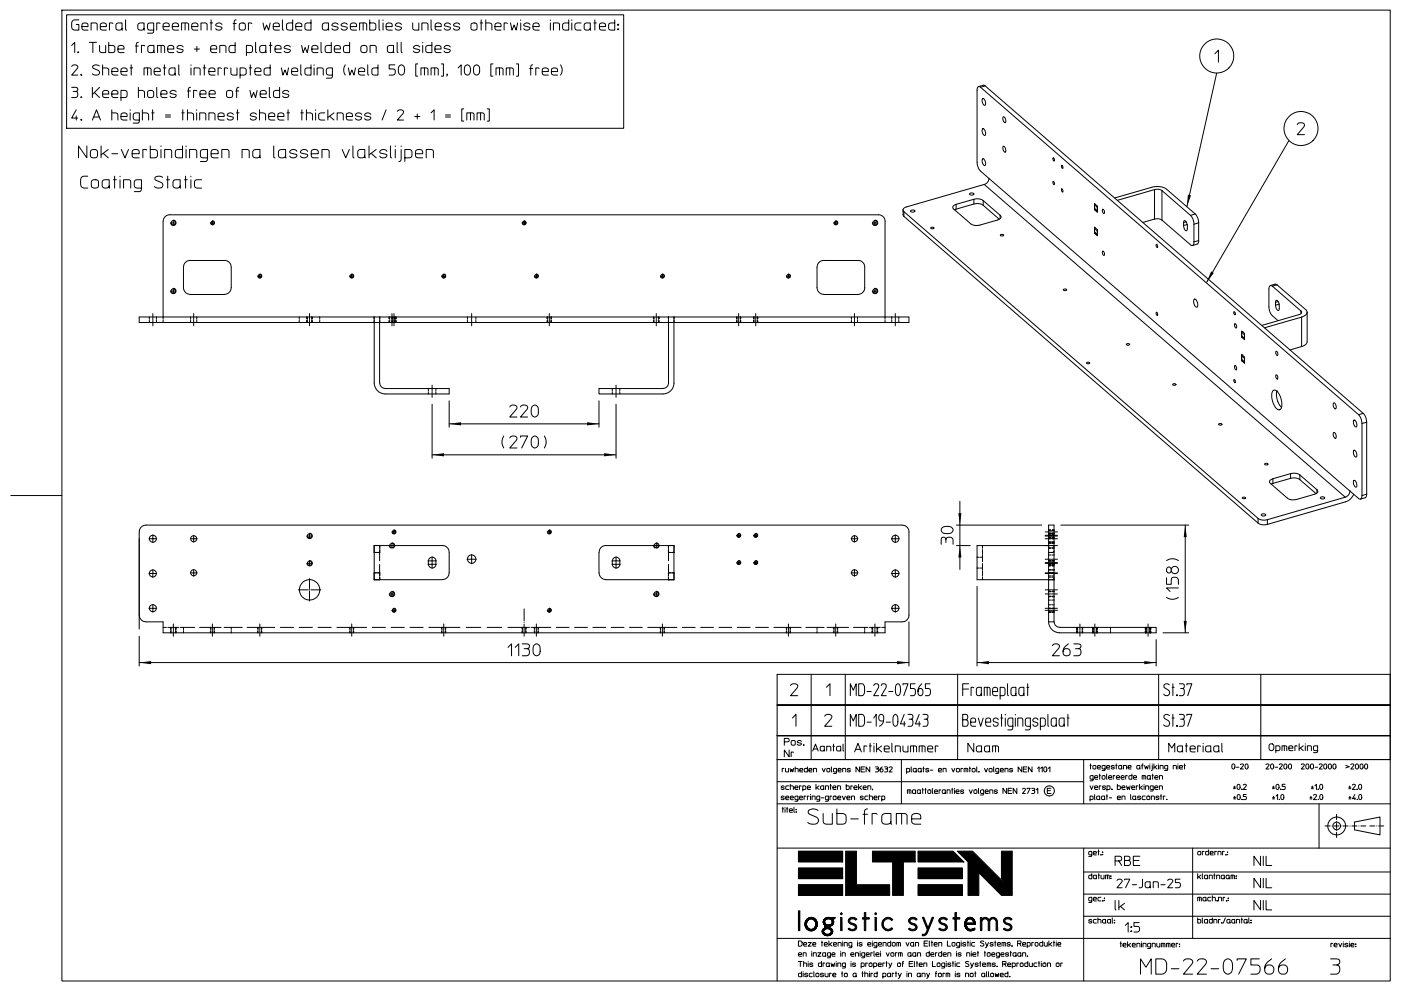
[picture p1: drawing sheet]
<svg xmlns="http://www.w3.org/2000/svg" width="420mm" height="297mm" viewBox="0 0 420 297" stroke-linecap="round" stroke-linejoin="round" font-family="sans-serif">
<g fill="#000">
<path d="M356.1 58.3l.9 .3-1.2 3.3z" fill-rule="evenodd"/>
<path d="M363.1 81.3l.8 .5-2.2 2.9z" fill-rule="evenodd"/>
<path d="M129.5 136.3l3.6-.5v1z" fill-rule="evenodd"/>
<path d="M134.7 127l3.5-.5v1z" fill-rule="evenodd"/>
<path d="M176 126.5l3.6 .5-3.6 .5z" fill-rule="evenodd"/>
<path d="M181.1 135.8l3.6 .5-3.6 .5z" fill-rule="evenodd"/>
<path d="M287.3 153.8h.9l-.4 3.6z" fill-rule="evenodd"/>
<path d="M355.3 157.4l.5 3.6h-.9z" fill-rule="evenodd"/>
<path d="M287.8 163.5l.4 3.6h-.9z" fill-rule="evenodd"/>
<path d="M41.7 198.6l3.6-.5v1z" fill-rule="evenodd"/>
<path d="M268.9 198.1l3.6 .5-3.6 .5z" fill-rule="evenodd"/>
<path d="M292.9 198.6l3.6-.5v1z" fill-rule="evenodd"/>
<path d="M343 198.1l3.6 .5-3.6 .5z" fill-rule="evenodd"/>
<path d="M354.9 186.1h.9l-.5 3.5z" fill-rule="evenodd"/>
<path d="M239.4 255.1h13.2v3.2h-13.2z" fill-rule="evenodd"/>
<path d="M261.5 255.1h12.9v3.2h-3.6v10.1h-3.2v-10.1h-6.1z" fill-rule="evenodd"/>
<path d="M275.2 255.1h10.5l3.3 3.2h-13.8z" fill-rule="evenodd"/>
<path d="M239.4 265.1h13.2v3.3h-13.2z" fill-rule="evenodd"/>
<path d="M239.4 260.1h13.2v3.2h-13.2z" fill-rule="evenodd"/>
<path d="M253.5 255.1h3.3v10h9.9v3.3h-13.2z" fill-rule="evenodd"/>
<path d="M254.5 275.3a1.67 1.67 0 0 1 2.4 .2l-.4 .2a.97 .97 0 0 0-1-.4 .97 .97 0 0 0-.8 .9l.4 .3a1.84 1.84 0 0 1 1.8 1.6 1.51 1.51 0 0 1-2.7 .3l.3-.2a1.2 1.2 0 0 0 1.9-.4l-.3-.4a2.15 2.15 0 0 1-1.8-1.5z" fill-rule="evenodd"/>
<path d="M259.1 273.5h.4v.8a.51 .51 0 0 0 .1 .7 .51 .51 0 0 0 .7 0h.3v.2a.69 .69 0 0 1-1 .2l-.1 3.5h-.4v-3.5a.32 .32 0 0 1-.5 .1 .32 .32 0 0 1 0-.5 .32 .32 0 0 1 .5 0z" fill-rule="evenodd"/>
<path d="M264.9 275.5l.7-.5 .9-.1 1.2 .7-.4 .3a1.5 1.5 0 0 0-2.1 0 1.5 1.5 0 0 0 0 2.1 1.5 1.5 0 0 0 2.1 .1l.2 .1a.75 .75 0 0 1-1 .8 2.04 2.04 0 0 1-2-1.2 2.04 2.04 0 0 1 .4-2.3z" fill-rule="evenodd"/>
<path d="M272.6 275.3a1.67 1.67 0 0 1 2.4 .2l-.4 .2a.97 .97 0 0 0-1-.4 .97 .97 0 0 0-.8 .9l.4 .3a1.69 1.69 0 0 1 1.7 1.7 1.5 1.5 0 0 1-2.5 .2l.2-.2a1.25 1.25 0 0 0 1.9-.3l-.3-.5a2.25 2.25 0 0 1-1.9-1.5z" fill-rule="evenodd"/>
<path d="M276.5 274.9l.5 .1 1.2 3.1 1.2-3.2h.5l-1.9 4.9-.8 .6h-.7v-.4h.5l.5-.3 .4-.8a2.4 2.4 0 0 0-.6-2z" fill-rule="evenodd"/>
<path d="M281.7 275.3a1.67 1.67 0 0 1 2.3 .2l-.2 .2a1.15 1.15 0 0 0-1.9 .4l.2 .3a2.2 2.2 0 0 1 1.9 1.5 1.39 1.39 0 0 1-1.1 1.1 1.39 1.39 0 0 1-1.4-.7l.2-.1a1.21 1.21 0 0 0 1.9-.3l-.4-.5a2.27 2.27 0 0 1-1.8-1.5z" fill-rule="evenodd"/>
<path d="M286.3 273.5h.4v1.5a.62 .62 0 0 1 1 .3l-1 .1v3.5h-.4v-3.5a.35 .35 0 0 1-.5 .1 .35 .35 0 0 1-.1-.5 .45 .45 0 0 0 .6-.1 .45 .45 0 0 0 0-.6z" fill-rule="evenodd"/>
<path d="M275.2 265.1h13.3v3.3h-13.3z" fill-rule="evenodd"/>
<path d="M275.2 260.1h13.3v3.2h-13.3z" fill-rule="evenodd"/>
<path d="M293.9 275a.31 .31 0 0 1 .5 0 .31 .31 0 0 1 0 .4l.9-.5 .7 .2 .5 .6a1.4 1.4 0 0 1 1.9-.6 1.4 1.4 0 0 1 .6 1.8l.1 1.4a.33 .33 0 0 1 0 .5 .33 .33 0 0 1-.5 0 .33 .33 0 0 1 0-.5v-.9a1.43 1.43 0 0 0-1.1-2 2 2 0 0 0-.8 2.4v.6a.33 .33 0 0 1 0 .5 .33 .33 0 0 1-.4 0v-1.7a1.2 1.2 0 0 0-.2-1.3 1.2 1.2 0 0 0-1.3-.3 4.4 4.4 0 0 0-.4 3.1v.2h-.5z" fill-rule="evenodd"/>
<path d="M287 255.1h4.6l10.1 10.1-1.5-2.1v-8h3.3v13.3h-3.3l-6.8-6.9v6.9h-3.2v-10.1z" fill-rule="evenodd"/>
<path d="M301 275.4a1.72 1.72 0 0 1 2.4 .1l-.3 .2a.97 .97 0 0 0-1.1-.4 .97 .97 0 0 0-.7 .9l.3 .3a1.84 1.84 0 0 1 1.8 1.6 1.51 1.51 0 0 1-2.6 .3l.2-.2a1.2 1.2 0 0 0 2-.4l-.4-.4a2.15 2.15 0 0 1-1.8-1.5z" fill-rule="evenodd"/>
<circle cx="252.2" cy="273.9" r=".26"/>
<circle cx="262.5" cy="273.9" r=".26"/>
</g>
<path d="M239.6 273v5.9M252.2 275v3.9M262.5 275v3.9" fill="none" stroke="#000" stroke-width=".42"/>
<g fill="none" stroke="#000" stroke-width=".3">
<path d="M18.6 3h398.2v291h-398.2zM20 4.4h167v34h-167zM21.5 13.6l.9-.9v3.1M21.5 19.9a.99 .99 0 0 1 1-.5 .99 .99 0 0 1 .8 .8l-1.8 2.3h1.8M23.3 15.6h.3v.2h-.3zM23.5 15.7h.1M23.6 6h-1.6l-.5 .9v1.2l.3 .7 1.8 .2v-1.7h-.7M24.6 8h1.8a.95 .95 0 0 0-.7-1.1 .95 .95 0 0 0-1.1 .6v.9l.2 .5 1.6 .1M26.8 12.7h1v3.1M27.3 9v-2.1h1.4l.4 .2v1.9M27.8 12.7h1.1M29.8 19.8a1.25 1.25 0 0 0-2 .3l.3 .4 1.3 .6a.84 .84 0 0 1 .3 1.1 .84 .84 0 0 1-1.2 .3l-.8-.4"/>
<path d="M29.8 13.6l.1 1.8 .6 .4h1.2v-2.2M30.1 8h1.8a.95 .95 0 0 0-.7-1.1 .95 .95 0 0 0-1.1 .6v.9l.2 .5 1.6 .1M30.8 19.4v3.1M32.6 12.7v3.1l1.6-.2 .2-.4v-1.3l-.6-.3h-1.2M33.8 7.1l-1-.2v2.1M35.3 14.7h1.9a.95 .95 0 0 0-.7-1.1 .95 .95 0 0 0-1.2 .6v1l.3 .4 1.6 .2M36.6 8.5a1.04 1.04 0 0 1-1.9 0l.2-1.4 .5-.2h1.2l.1 2.1M37.6 6v2.6l.1 .4h.3M39.3 19.4v3.1M40.6 13.8h.9M41.5 12.7l-.4 .1-.2 .5v2.5M43.2 8.5a1.07 1.07 0 0 1-1.9 0l.2-1.4 .5-.2h1.2l.1 2.1"/>
<path d="M43.4 13.8l-1-.2v2.2M46.1 9l-1.7-.1-.2-.5 .2-1.3 1.7-.2v2.4l-.5 .6h-1.4M46.1 15.2a1.03 1.03 0 0 1-1.8 0l.1-1.3 .6-.3h1.1v2.1l.2 .1M47.2 15.8v-2.2h1.7l.4 .3 .1 1.9M48 7.1l-1-.2v2.1M48.3 13.6v2.2M48.9 8h1.8a.95 .95 0 0 0-.7-1.1 .95 .95 0 0 0-1.1 .6v.9l.2 .5 1.6 .1M49.3 19.4v3.1M50.3 14.7h1.8a.95 .95 0 0 0-.7-1.1 .95 .95 0 0 0-1.1 .6v1l.2 .4 1.6 .2M51.6 8h1.9a.97 .97 0 0 0-.7-1.1 .97 .97 0 0 0-1.2 .6v.9l.3 .5 1.6 .1M53.6 19.4v2.6l.3 .5M54.4 9v-2.1h1.7l.4 .2 .1 1.9"/>
<path d="M54.9 14.1a.93 .93 0 0 0-1-.5 .93 .93 0 0 0-.8 .9l1.7 .4a.9 .9 0 0 1-.7 1 .9 .9 0 0 1-1-.6M55.5 6.9v2.1M57.3 19.4v.2M57.5 8h1.8a.97 .97 0 0 0-.7-1.1 .97 .97 0 0 0-1.1 .6v.9l.2 .5 1.6 .1M58.2 14.7h1.6M59 13.9v1.5M60.3 9v-2.1h1.3l.4 .2 .1 1.9M61.2 19.4v3.1M63 6.9h.7M63.1 14.7h1.9a.95 .95 0 0 0-.7-1.1 .95 .95 0 0 0-1.2 .6v1l.3 .4 1.6 .2M63.3 6v3M65.9 15.8v-2.2h1.4l.4 .3v1.9"/>
<path d="M66.5 7.3a.92 .92 0 0 0-1-.5 .92 .92 0 0 0-.7 .9l1.6 .5a.91 .91 0 0 1-.7 .9 .91 .91 0 0 1-1-.5M69.9 7.1h.9M70.5 12.7v3.1l-1.6-.2-.2-.4 .1-1.3 .6-.3h1.1M70.8 6h-.4l-.2 .5v2.5M71.8 7.2a1.04 1.04 0 0 1 1.8 .3v.9a.98 .98 0 0 1-1 .7 .98 .98 0 0 1-.9-.7zM73.9 15.8l1.6-.2 .2-.4-.2-1.4-1.6-.2v3.1M75 19.4v3.1M75.5 7.1l-1-.2v2.1M76.6 12.7v2.6l.1 .4 .2 .1M78.8 6.9l.5 2.1 .6-1.5 .6 1.5 .5-2.1M79.7 15.2a1.04 1.04 0 0 1-1.8 0l.1-1.3 .5-.3h1.2l.1 2.2M80.8 13.6h.7"/>
<path d="M81 19.4v3.1l-1.6-.1-.2-.5v-1.2l.6-.3h1.2M81.1 12.7v3.1M81.9 8h1.8a.95 .95 0 0 0-.7-1.1 .95 .95 0 0 0-1.1 .6l.2 1.4 1.6 .1M82.4 14.7h1.9a.95 .95 0 0 0-.7-1.1 .95 .95 0 0 0-1.2 .6v1l.3 .4 1.6 .2M84.7 6v2.6v.4h.3M87 14.1a.93 .93 0 0 0-1-.5 .93 .93 0 0 0-.7 .9l1.5 .3a.63 .63 0 0 1 0 .9 .63 .63 0 0 1-.8 .1l-.8-.5M87.7 6v3l-1.6-.1-.2-.5 .1-1.2 .6-.3h1.1M88.7 8h1.8a.95 .95 0 0 0-.7-1.1 .95 .95 0 0 0-1.1 .6l.2 1.4 1.6 .1M90.2 19.4v2.6v.4l.3 .1M90.4 13.6l.5 2.2 .6-1.6 .6 1.6 .5-2.2M93.2 6v3l-1.5-.1a1.63 1.63 0 0 1-.2-1.7l.6-.3h1.1M93.2 19.4v3.1l-1.5-.1a1.63 1.63 0 0 1-.2-1.7l.6-.3h1.1"/>
<path d="M93.5 14.7h1.8a.95 .95 0 0 0-.7-1.1 .95 .95 0 0 0-1.1 .6l.2 1.4 1.6 .2M94.2 19.4v.2M96.2 12.7v2.6l.3 .5M98.5 8.5a1.04 1.04 0 0 1-1.9 0l.2-1.4 .5-.2h1.2l.1 2.1M99.3 12.7v3.1l-1.6-.2-.2-.4v-1.3l.6-.3h1.2M100.2 14.7h1.9a.95 .95 0 0 0-.7-1.1 .95 .95 0 0 0-1.2 .6l.2 1.4 1.7 .2M101.4 7.3a.93 .93 0 0 0-1.1-.5 .93 .93 0 0 0-.7 .9l1.5 .4a.63 .63 0 0 1 0 .8 .63 .63 0 0 1-.8 .1l-.8-.4M103.5 19.4a2.72 2.72 0 0 0 0 3.1M104.1 7.3a.93 .93 0 0 0-1-.5 .93 .93 0 0 0-.8 .9l1.6 .4a.63 .63 0 0 1 0 .8 .63 .63 0 0 1-.9 .1l-.7-.4M104.8 12.7v3.1l-1.6-.2-.2-.4v-1.3l.6-.3h1.2M105 8h1.9a.97 .97 0 0 0-.7-1.1 .97 .97 0 0 0-1.2 .6v.9l.3 .5 1.6 .1M107.8 9v-2.1h1.7l.4 .2v1.9"/>
<path d="M108.3 13.9a1.05 1.05 0 0 1 1.7 .3v1a1.01 1.01 0 0 1-.9 .6 1.01 1.01 0 0 1-.9-.6zM108.9 6.9v2.1M110.2 19.4v2.6l.1 .4 .3 .1M110.8 6v3l1.7-.1 .2-.5-.1-1.2-.6-.3h-1.2M110.9 15.8v-2.2h1.4l.4 .3 .1 1.9M113.3 19.4v3.1l-1.6-.1-.2-.5v-1.2l.6-.3h1.2M113.6 6v2.6l.3 .4M114.8 6v.1M114.8 6.9v2.1M115.7 8h1.9a.95 .95 0 0 0-.7-1.1 .95 .95 0 0 0-1.2 .6v.9l.3 .5 1.6 .1M118 15.2a1.03 1.03 0 0 1-1.9 0l.2-1.3 .5-.3h1.2v2.1l.1 .1M118.4 19.4h-1.7v1.3h1.1a.96 .96 0 0 1 .7 .9 .96 .96 0 0 1-.7 .9h-1.1"/>
<path d="M119.1 12.7v2.6l.2 .5M119.7 19.8a.91 .91 0 0 1 1.1-.3 .91 .91 0 0 1 .5 1.1v.8a.95 .95 0 0 1-.9 1.1 .95 .95 0 0 1-1-1.1zM120.3 12.7v2.6l.3 .5M120.4 7.3a.92 .92 0 0 0-1.1-.5 .92 .92 0 0 0-.7 .9l1.7 .5a.91 .91 0 0 1-.8 .9 .91 .91 0 0 1-1-.5M123.7 6.9l.1 1.8 .6 .3h1.2v-2.1M125.2 19.2h-.6v3.6h.6M125.8 14.1a.93 .93 0 0 0-1-.5 .93 .93 0 0 0-.8 .9l1.7 .4a.9 .9 0 0 1-.7 1 .9 .9 0 0 1-1-.6M126.5 9v-2.1h1.3l.4 .2 .1 1.9M126.7 12.7v.2M126.7 13.6v2.2M129.2 6v2.6l.3 .4M129.5 12.7v3.1l-1.7-.2-.2-.4 .1-1.3 .6-.3h1.2"/>
<path d="M130.4 14.7h1.8a.95 .95 0 0 0-.7-1.1 .95 .95 0 0 0-1.1 .6l.2 1.4 1.6 .2M130.5 8h1.8a.95 .95 0 0 0-.7-1.1 .95 .95 0 0 0-1.1 .6v.9l.2 .5 1.6 .1M132.3 19.2h.6v3.6h-.6M135 14.1a.93 .93 0 0 0-1.1-.5 .93 .93 0 0 0-.7 .9l1.7 .4a.92 .92 0 0 1-.7 .9 .92 .92 0 0 1-1.1-.5M135 7.3a.93 .93 0 0 0-1-.5 .93 .93 0 0 0-.7 .9l1.5 .4a.63 .63 0 0 1 0 .8 .63 .63 0 0 1-.8 .1l-.8-.4M137.8 7.3a.9 .9 0 0 0-1-.5 .9 .9 0 0 0-.7 .9l1.5 .4a.63 .63 0 0 1 0 .8 .63 .63 0 0 1-.9 .1l-.7-.4M139.4 19.8a.91 .91 0 0 1 1.2-.3 .91 .91 0 0 1 .4 1.1v.8a.94 .94 0 0 1-.9 1.1 .94 .94 0 0 1-.9-1.1zM141.4 7.1l.5-.2 .9 .2 .2 1.3a.98 .98 0 0 1-.9 .7 .98 .98 0 0 1-.9-.7zM142.2 19.8a.91 .91 0 0 1 1.1-.3 .91 .91 0 0 1 .5 1.1 1.41 1.41 0 0 1-.9 1.9l-.6-.2a2.42 2.42 0 0 1-.1-2.5zM143.9 6.9h.8M144.3 6v3M145.6 6.9h1.2l.6 .3 .1 1.8"/>
<path d="M145.6 6v3M147.8 19.2h-.7v3.6h.7M148.4 8h1.8a.95 .95 0 0 0-.7-1.1 .95 .95 0 0 0-1.1 .6v.9l.2 .5 1.6 .1M152.1 7.1l-1-.2v2.1M153 6.9l.5 2.1 .6-1.5 .6 1.5 .5-2.1M154.8 19.2h.6v3.6h-.6M156.1 6v.1M156.1 6.9v2.1M158.9 7.3a.93 .93 0 0 0-1.1-.5 .93 .93 0 0 0-.7 .9l1.5 .4a.63 .63 0 0 1 0 .8 .63 .63 0 0 1-.8 .1l-.8-.4M159.7 19.4l-.4 .1-.2 .5v2.5M159.8 8h1.8a.97 .97 0 0 0-.7-1.1 .97 .97 0 0 0-1.1 .6v.9l.2 .5 1.6 .1M165 6v.1"/>
<path d="M165 6.9v2.1M165.9 9v-2.1h1.4l.4 .2v1.9M168.1 19.4a2.72 2.72 0 0 1 0 3.1M170.5 6v3l-1.6-.1a1.63 1.63 0 0 1-.2-1.7l.7-.3h1.1M171.4 6v.1M171.4 6.9v2.1M174.2 6.9l-1.5 .1-.4 .5v.9l.3 .5 1.6 .1M177 8.5a1.04 1.04 0 0 1-1.9 0l.2-1.4 .5-.2h1.2l.1 2.1M178 6.9h.8M178.3 6v3M179.7 8h1.8a.95 .95 0 0 0-.7-1.1 .95 .95 0 0 0-1.1 .6l.2 1.4 1.6 .1M184.3 6v3l-1.6-.1-.2-.5v-1.2l.6-.3h1.2"/>
<path d="M185.2 8.6h.3v.3h-.3zM185.2 7.3h.3v.2h-.3zM185.3 8.8h.1M185.3 7.4h.1M364.2 16.1l1.1-1.1v3.6M21.5 26.2h1.1l.6 .2v.7l-.5 .3a.97 .97 0 0 1 .6 .9 .97 .97 0 0 1-.7 .9h-1.1M21.9 27.4h.8M22.9 32.9l-1.4 2.5h1.8M22.9 34.7v1.3M24.2 22.3h.3v.2h-.3zM24.2 29h.3v.2h-.3zM24.2 35.8h.3v.2h-.3z"/>
<path d="M24.4 22.4h.1M24.4 29.2h.1M24.4 35.9h.1M27.7 26.2v3M27.7 36l1.2-3.1 1.2 3.1M28.1 35.1h1.7M28.3 27.7l-.6 .6M29.8 26.2l-1.5 1.5 1.5 1.5M30.8 20.4h1.1l.6 .3 .1 1.8M30.8 28.2h1.8a.95 .95 0 0 0-.7-1.1 .95 .95 0 0 0-1.1 .6l.2 1.4 1.6 .1M33.5 21.4h1.8a.95 .95 0 0 0-.7-1.1 .95 .95 0 0 0-1.1 .7v.9l.3 .5 1.5 .1M33.5 28.2h1.8a.95 .95 0 0 0-.7-1.1 .95 .95 0 0 0-1.1 .6v.9l.3 .5 1.5 .1"/>
<path d="M33.5 33.8h1.2l.6 .3v1.9M33.5 32.9v3.1M36.3 21.4h1.8a.95 .95 0 0 0-.7-1.1 .95 .95 0 0 0-1.1 .7v.9l.2 .5 1.6 .1M36.3 29.2l1.6-.1 .2-.5-.2-1.3-1.6-.2v3.1M36.3 34.9h1.8a.95 .95 0 0 0-.7-1.1 .95 .95 0 0 0-1.1 .7v.9l.2 .4 1.6 .2M39 20.4h.8M39 32.9v.2M39 33.8v2.2M41.5 27.1h1.1l.7 .3v1.8M41.5 26.2v3M41.8 36h-1.2l-.6-.3-.1-1.2 .4-.6 1.5-.1v2.5l-.2 .5-1.7 .1M42.7 33.8h1.2l.5 .3 .2 1.9"/>
<path d="M42.7 32.9v3.1M43.2 22.5v-2.1h1.6l.4 .2 .1 1.9M44.2 20.4v2.1M44.3 27.4a1.05 1.05 0 0 1 1.8 .3v.9a.99 .99 0 0 1-.9 .7 .99 .99 0 0 1-1-.7zM45.5 33.8h.7M45.8 32.9v3.1M46.2 21.4h1.8a.95 .95 0 0 0-.7-1.1 .95 .95 0 0 0-1.1 .7v.9l.3 .5 1.5 .1M47 26.2v2.6l.1 .4h.2M48.2 28.2h1.9a.95 .95 0 0 0-.7-1.1 .95 .95 0 0 0-1.2 .6l.2 1.4 1.7 .1M49 20.4h.7M49.6 35.1h1.5M49.6 34.5h1.5"/>
<path d="M52.5 22a1.03 1.03 0 0 1-1.8 0l.1-1.4 .6-.2h1.1v2l.2 .1M52.8 27.5a.93 .93 0 0 0-1-.5 .93 .93 0 0 0-.8 .9l1.7 .5a.92 .92 0 0 1-.7 .9 .92 .92 0 0 1-1-.5M54.5 33.8h.7M54.8 32.9v3.1M56.2 33.8h1.1l.6 .3 .1 1.9M56.2 27.3h.9M56.2 32.9v3.1M57.1 26.2l-.5 .2-.1 .3v2.5M57.3 20.4v2.1M58.2 22.5v-2.1h1.3l.4 .2 .1 1.9M58.9 32.9v.2M58.9 33.8v2.2"/>
<path d="M59 27.3l-1-.2v2.1M59.9 36v-2.2h1.3l.4 .3 .1 1.9M59.9 28.2h1.9a.95 .95 0 0 0-.7-1.1 .95 .95 0 0 0-1.2 .6l.2 1.4 1.7 .1M60.9 20.4h.8M62.6 21.4h1.9a.95 .95 0 0 0-.7-1 .95 .95 0 0 0-1.2 .6l.2 1.4 1.7 .1M62.6 36v-2.2h1.4l.4 .3 .1 1.9M62.7 28.2h1.8a.95 .95 0 0 0-.7-1.1 .95 .95 0 0 0-1.1 .6v.9l.2 .5 1.6 .1M65.4 34.9h1.8a.95 .95 0 0 0-.7-1.1 .95 .95 0 0 0-1.1 .7v.9l.2 .4 1.6 .2M66.4 20.5l-1-.1v2.1M68 27.4a1.05 1.05 0 0 1 1.7 .3v.9a.99 .99 0 0 1-.9 .7 .99 .99 0 0 1-.9-.7zM68.3 20.5l-1-.1v2.1M69.2 20.4l.1 1.8 .6 .3h1.1v-2.1"/>
<path d="M70 34.3a.93 .93 0 0 0-1.1-.5 .93 .93 0 0 0-.7 .9l1.5 .4a.63 .63 0 0 1 0 .8 .63 .63 0 0 1-.8 .1l-.8-.5M70.7 27.3h.9M70.9 33.8h.7M71.2 32.9v3.1M71.6 26.2l-.4 .1-.3 .4v2.5M72 22.5l1.6-.1a1.63 1.63 0 0 0 .1-1.7l-.6-.3h-1.1v3M74.7 20.4h.8M74.9 27.1l.5 2.1 .6-1.5 .6 1.5 .5-2.1M76.4 21.4h1.8a.95 .95 0 0 0-.7-1 .95 .95 0 0 0-1.1 .6l.2 1.4 1.6 .1M76.9 34.3a.93 .93 0 0 0-1.1-.5 .93 .93 0 0 0-.7 .9l1.7 .4a.9 .9 0 0 1-.7 1 .9 .9 0 0 1-1.1-.6M77.8 33.8h1.1l.7 .3v1.9M77.8 32.9v3.1"/>
<path d="M78 28.2h1.8a.95 .95 0 0 0-.7-1.1 .95 .95 0 0 0-1.1 .6v.9l.2 .5 1.6 .1M80.5 34.9h1.9a.95 .95 0 0 0-.7-1.1 .95 .95 0 0 0-1.2 .7l.3 1.3 1.6 .2M80.8 26.2v2.6v.4h.3M83.3 34.9h1.8a.95 .95 0 0 0-.7-1.1 .95 .95 0 0 0-1.1 .7l.2 1.3 1.6 .2M83.8 26.2v3l-1.6-.1a1.63 1.63 0 0 1-.1-1.7l.6-.3h1.1M84.3 20.4l.5 2.1 .6-1.5 .6 1.5 .5-2.1M86 33.8h.8M86.4 32.9v3.1M86.6 27.5a.93 .93 0 0 0-1.1-.5 .93 .93 0 0 0-.7 .9l1.6 .4a.63 .63 0 0 1-.1 .9 .63 .63 0 0 1-.8 0l-.8-.4M87.4 21.4h1.9a.95 .95 0 0 0-.7-1.1 .95 .95 0 0 0-1.2 .7v.9l.3 .5 1.6 .1M90.2 33.8h.7M90.5 32.9v3.1"/>
<path d="M91.9 33.8h1.1l.6 .3 .1 1.9M91.9 32.9v3.1M94.2 20.4v2.1M94.6 32.9v.2M94.6 33.8v2.2M95.1 22.5v-2.1h1.3l.4 .2 .1 1.9M97.4 33.8l-1.6 .2a1.59 1.59 0 0 0-.2 1.7l.6 .3h1.2M98.3 32.9v3.1M98.8 34.9l1.3 1.1M99.7 22.5h-1.2l-.6-.3-.1-1.2 .4-.5 1.5-.1v2.4l-.3 .6h-1.6M100.1 33.8l-1.8 1.4M101.1 36v-2.2h1.3l.4 .3 .1 1.9"/>
<path d="M103.8 34.9h1.9a.95 .95 0 0 0-.7-1.1 .95 .95 0 0 0-1.2 .7l.2 1.3 1.7 .2M104.4 20.4l.5 2.1 .6-1.5 .6 1.5 .5-2.1M107.5 21.4h1.8a.95 .95 0 0 0-.7-1 .95 .95 0 0 0-1.1 .6l.2 1.4 1.6 .1M108.4 34.3a.93 .93 0 0 0-1-.5 .93 .93 0 0 0-.8 .9l1.7 .4a.92 .92 0 0 1-.7 1 .92 .92 0 0 1-1-.6M111.2 34.3a.93 .93 0 0 0-1.1-.5 .93 .93 0 0 0-.7 .9l1.7 .4a.92 .92 0 0 1-.7 1 .92 .92 0 0 1-1.1-.6M115.7 32.9l-1.2 3.1M119.1 33.4a.99 .99 0 0 1 1.1-.5 .99 .99 0 0 1 .8 .8l-1.9 2.3h1.9M124.3 34.9h1.6M125.1 34.1v1.6M126.2 22.5v-2.1h1.6l.4 .2 .1 1.9M127.2 20.4v2.1M129.2 22.5v-2.1h1.7l.4 .2 .1 1.9"/>
<path d="M129.2 33.8l.9-.9v3.1M130.3 20.4v2.1M133.5 35.1h1.5M133.5 34.5h1.5M134.1 22.3l-.2 .5M137.3 20.4l1-1v3.1M139 32.6h-.6v3.7h.6M139.9 36v-2.2l2 .1 .2 .3v1.8M141 33.8v2.2M143 36v-2.2h1.7l.4 .3 .1 1.9M144.1 33.8v2.2M146.1 32.6h.6v3.7h-.6"/>
<path d="M148.7 22.5v-2.1h1.7l.3 .2 .1 1.9M149.8 20.4v2.1M151.8 22.5v-2.1h1.6l.4 .2 .1 1.9M152.8 20.4v2.1M158.8 20.5h.9M161.6 20.5l-1-.1v2.1M162.6 21.4h1.8a.95 .95 0 0 0-.7-1 .95 .95 0 0 0-1.1 .6l.2 1.4 1.6 .1M165.3 21.4h1.8a.95 .95 0 0 0-.7-1 .95 .95 0 0 0-1.1 .6l.2 1.4 1.6 .1M293.4 26l-.5 .7v21.9a4.3 4.3 0 0 0 1 2.7l2.6 2.2M293.4 26l.5 .1M293.9 26.1l113.4 98.2M294.6 29.6a1.22 1.22 0 0 1 .5 2l-.2-.2a1.65 1.65 0 0 1-.3-1.8z"/>
<path d="M294.6 38.6a1.22 1.22 0 0 1 .5 2l-.6-1zM295.3 25.7l-.5-.2-1.4 .5M295.3 25.7l113.4 98.2M295.3 25.7l-1.4 .4M300.7 35a1.09 1.09 0 0 1 .5 1.8l-.5-.9zM364.7 21.9l-8.9 40M368.4 20.4a5.1 5.1 0 0 0-1.8-8.4 5.1 5.1 0 0 0-6.9 5.1 5.1 5.1 0 0 0 7.4 4.2l1.3-.9M388.9 37.3a1.17 1.17 0 0 1 1.2-.5 1.17 1.17 0 0 1 1 .9l-2.2 2.7h2.2M26 43.7v3.6l-2.5-3.6v3.6M26.3 52.8h-1.1l-.7 .3a2.68 2.68 0 0 0-.3 2.2l.1 .6 .5 .4 1.5 .1M27.4 45l1-.2a.78 .78 0 0 1 .8 .7v1.1a1.15 1.15 0 0 1-1 .7 1.15 1.15 0 0 1-1.1-.7v-1.1zM27.5 54.2a1.24 1.24 0 0 1 2 .4v1.1a1.15 1.15 0 0 1-1 .7 1.15 1.15 0 0 1-1.1-.7z"/>
<path d="M30.3 43.7v3.6M30.9 46l1.6 1.3M32.5 44.8l-2.2 1.6M32.7 55.7a1.17 1.17 0 0 1-1 .7 1.17 1.17 0 0 1-1.1-.7l.2-1.6 .6-.2h1.3v2.4l.2 .1M33.5 46.1h1.8M34 53.9h.9M34.4 52.8v3.6M36 52.8v.2M36 53.9v2.5M36.4 44.8l1.1 2.5 1-2.5M37 56.4v-2.5h1.7l.4 .2 .1 2.3M39.6 46.1h2.1a1.09 1.09 0 0 0-.8-1.3 1.09 1.09 0 0 0-1.3 .7v1.1a.72 .72 0 0 0 .8 .7h1.3"/>
<path d="M42.4 56.4h-1.3l-.7-.4-.1-1.4 .4-.7h1.7v2.8l-.3 .7h-1.8M44 45l-1.2-.2v2.5M45 43.7v3.6l1.9-.2a1.82 1.82 0 0 0 .2-1.9l-.7-.4h-1.4M48.3 43.7v.2M48.3 44.8v2.5M48.8 53.2a1.63 1.63 0 0 0-2.4 .2l.1 .5 1.8 .8a.89 .89 0 0 1 .5 1 .89 .89 0 0 1-1 .7l-.9-.1-.6-.4M49.4 47.3v-2.5h1.5l.5 .3 .1 2.2M49.9 53.9h.9M50.3 52.8v3.6M54 55.7a1.2 1.2 0 0 1-1.1 .7 1.2 1.2 0 0 1-1-.7l.1-1.6 .7-.2h1.3v2.4l.2 .1M54.7 43.7v3.6h-1.3a.73 .73 0 0 1-.8-.7v-1.1a.73 .73 0 0 1 .8-.7h1.3M55.3 53.9h.9"/>
<path d="M55.6 52.8v3.6M55.8 43.7v.2M55.8 44.8v2.5M56.8 47.3v-2.5h1.7l.4 .3 .1 2.2M57.2 52.8v.2M57.2 53.9v2.5M60.4 53.9h-1.3a.72 .72 0 0 0-.8 .7v1.1a.72 .72 0 0 0 .8 .7h1.3M62.2 47.3h-1.3a.72 .72 0 0 1-.8-.7v-1.1a.72 .72 0 0 1 .8-.7h1.3l-.1 3.2-.4 .4h-1.6M63.3 46.1h2.1a1.09 1.09 0 0 0-.8-1.3 1.09 1.09 0 0 0-1.3 .7v1.1a.72 .72 0 0 0 .8 .7h1.3M66.5 47.3v-2.5h1.6l.4 .3 .2 2.2M72.6 47.3v-2.5h1.6l.4 .3 .1 2.2M77.9 46.7a1.24 1.24 0 0 1-2.1 0l.2-1.6 .6-.3h1.3v2.4l.2 .1"/>
<path d="M82.1 43.7v3.1v.4l.3 .1M85.6 46.7a1.24 1.24 0 0 1-2.1 0l.1-1.6 .7-.3h1.3v2.4l.2 .1M89 45.4a1.06 1.06 0 0 0-1.2-.7 1.06 1.06 0 0 0-.8 1.1l1.9 .5a1.08 1.08 0 0 1-.8 1.1 1.08 1.08 0 0 1-1.2-.6M92.2 45.4a1.18 1.18 0 0 0-1.1-.6 1.18 1.18 0 0 0-1 .8l.2 .3 1.8 .4a1.08 1.08 0 0 1-.8 1.1 1.08 1.08 0 0 1-1.2-.6M93.3 46.1h2.1a1.09 1.09 0 0 0-.8-1.3 1.09 1.09 0 0 0-1.3 .7v1.1a.72 .72 0 0 0 .8 .7h1.3M96.5 47.3v-2.5h1.6l.5 .3 .1 2.2M102.6 44.8l1 2.5 1.1-2.5M105.8 43.7v3.1l.1 .4 .3 .1M109.4 46.7a1.2 1.2 0 0 1-2.2 0l.2-1.6 .6-.3h1.4v2.4l.2 .1M110.6 43.7v3.6M111.3 46l1.5 1.3M112.8 44.8l-2.2 1.6"/>
<path d="M116 45.4a1.06 1.06 0 0 0-1.2-.7 1.06 1.06 0 0 0-.9 1.1l2 .5a1.06 1.06 0 0 1-.8 1.1 1.06 1.06 0 0 1-1.3-.6M117.1 43.7v3.1l.1 .4 .2 .1M118.5 43.7v.2M118.5 44.8v2.5M120.3 44.8l-.1 3.2-.6 .4M120.3 43.7v.2M121.4 47.3l1.8-.2a1.82 1.82 0 0 0 .2-1.9l-.7-.4h-1.3v3.6M124.6 46.1h2.1a1.11 1.11 0 0 0-.8-1.3 1.11 1.11 0 0 0-1.3 .7v1.1l.2 .5 1.9 .2M127.8 47.3v-2.5h1.6l.4 .3 .1 2.2M290.7 58l.6-.2a.39 .39 0 0 1 .5 .1 .39 .39 0 0 1 .1 .4l-.4 .2a.47 .47 0 0 1-.6 0 .47 .47 0 0 1-.2-.5zM292 59.7a3.2 3.2 0 0 1 2.7 .4M292 59.7v1.4"/>
<path d="M292 59.7l-5.4 1.5M294.6 47.6a1.26 1.26 0 0 1 .5 2l-.6-1zM295.1 55.3l-23.4 6.7-.7 .4-.3 .5M295.1 55.3l108.2 93.7M296.5 53.5a1.95 1.95 0 0 1-1.4 1.8M296.5 53.5l108.2 93.7M300.7 43.9a1.05 1.05 0 0 1 .5 1.7l-.5-.9zM315.7 47.4a.44 .44 0 0 1 .4 .3 .44 .44 0 0 1-.2 .5zM315.7 54.4l.4 .5-.1 .4-.3-.4zM318.2 49.6l.4 .1v.8l-.3-.3zM318.2 56.7l.4 .1v.8l-.3-.3zM334.2 59.3l11.1-3.2a5.2 5.2 0 0 1 4.4 .6l8.6 7.4"/>
<path d="M346.1 56.8a2.52 2.52 0 0 1 2.2 .3M346.1 56.8l-11.1 3.2M346.1 56.8v8.8M348.3 57.1l8.6 7.5M348.3 57.1v8.9M386.4 42.2l-24.7 42.5M393.6 42.1a5.1 5.1 0 0 0-1.8-8.3 5.1 5.1 0 0 0-6.9 5 5.1 5.1 0 0 0 7.4 4.3l1.4-1M52 66a.82 .82 0 0 1 .8 .8 .82 .82 0 0 1-.8 .8 .82 .82 0 0 1-.8-.8M57 78a2.02 2.02 0 0 0-2 2.1M57 78.1h10.3M63.7 66.2a.6 .6 0 0 1 .6 .6 .6 .6 0 0 1-.6 .6 .6 .6 0 0 1-.6-.6M67.3 78a2.02 2.02 0 0 1 2 2.1"/>
<path d="M157.1 66.2a.6 .6 0 0 1 .6 .6 .6 .6 0 0 1-.6 .6 .6 .6 0 0 1-.6-.6M247 78a2.02 2.02 0 0 0-2.1 2.1M247 78.1h10.2M250.6 66.2a.6 .6 0 0 1 .6 .6 .6 .6 0 0 1-.6 .6 .6 .6 0 0 1-.6-.6M257.2 78a2.02 2.02 0 0 1 2.1 2.1M262.3 66a.82 .82 0 0 1 .8 .8 .82 .82 0 0 1-.8 .8 .82 .82 0 0 1-.8-.8M265.3 66.4v28.6M265.4 66.4a1.96 1.96 0 0 0-2.1-2l-212.4-.1a2.02 2.02 0 0 0-2 2.1v28.6M270.7 62.9l.3 .5M270.7 62.9v1.5l.3 .4M271 64.8l106.2 92M271 63.4l106.2 92"/>
<path d="M271 63.4v1.4M273 63.1l.4-.2a.47 .47 0 0 1 .6 0 .47 .47 0 0 1 .2 .5l-.4 .2a.47 .47 0 0 1-.6 0 .47 .47 0 0 1-.2-.5zM279 68.3l.2-.2a.4 .4 0 0 1 .6-.1 .4 .4 0 0 1 0 .6 .4 .4 0 0 1-.6-.1zM286.6 61.2a.84 .84 0 0 0-.8 .5 .84 .84 0 0 0 .1 .9l5.1 4.5a3.2 3.2 0 0 0 2.8 .3l5.3-1.5a.84 .84 0 0 0 .9-.4 .84 .84 0 0 0-.2-1M286.6 62.7l-.4 .2M286.6 61.2v1.5M292 61.1a3.2 3.2 0 0 1 2.7 .4M292 61.1l-5.4 1.6M294.7 60.1l5.1 4.4M294.7 61.5l4.9 4.2M294.7 60.1v1.4M299.8 64.5v1"/>
<path d="M299.9 70.4l.7-.1a.23 .23 0 0 1 .3 .2 .23 .23 0 0 1-.3 .2h-.2a.3 .3 0 0 1-.4 0 .3 .3 0 0 1-.1-.3zM328.1 61l.9 .8v1.8l-.9-.7zM328.1 68.1l.9 .7v1.9l-.9-.8zM328.2 69.6l.8 .8M328.2 62.5l.8 .8M328.2 68.5l.8 .7M328.2 69.6l.8 .7M328.2 61.4v1.1M328.2 68.5v1.1M328.2 61.4l.8 .7M328.2 62.5l.8 .7M328.3 68.2l-.1 .3"/>
<path d="M328.3 61.1l-.1 .3M328.3 62.8l-.2 .1M328.3 69.8l-.2 .1M330.6 75.3l.5 .5a.37 .37 0 0 1 .1 .5 .37 .37 0 0 1-.4 .2l-.3-.7zM330.6 62.8l.5 .5a.37 .37 0 0 1 .1 .4 .37 .37 0 0 1-.4 .3l-.3-.5zM346.1 65.6a2.68 2.68 0 0 1 2.2 .4M346.1 65.6l-3.5 1.1M346.6 73.3l.4 .2v.7l-.4-.4zM348.3 66l8.6 7.4 .6 .2M354.8 66.7a.43 .43 0 0 1 .3-.6 .43 .43 0 0 1 .5 .4l.4 2.1a.43 .43 0 0 1-.3 .6 .43 .43 0 0 1-.6-.4l-.3-1.2M354.8 66.7v.9M355.6 66.5l-.8 .2"/>
<path d="M355.9 67.3l-1.1 .3M356.9 64.6a3.7 3.7 0 0 1 1 2.6M357.9 72.5l-.1 .7-.3 .4M357.9 67.2v5.3M358.3 64.1a3.8 3.8 0 0 1 1 2.7M358.3 64.1l-1.4 .5M359.3 72.1l-.3 1-1.5 .5M359.3 72.1l-1.4 .4M359.3 66.8v5.3M359.3 66.8l-1.4 .4M41.7 95h230.8v1.7h-230.8zM52 86.4a.82 .82 0 0 1 .8 .8 .82 .82 0 0 1-.8 .8 .82 .82 0 0 1-.8-.8"/>
<path d="M55 80.1v6.1a2.02 2.02 0 0 0 2 2M57 88.3h10.3M69.3 80.1v6.1a2.02 2.02 0 0 1-2 2M77.9 82.1a.6 .6 0 0 1 .6 .6 .6 .6 0 0 1-.6 .6 .6 .6 0 0 1-.6-.6M105.4 82.1a.6 .6 0 0 1 .7 .6 .6 .6 0 0 1-.7 .6 .6 .6 0 0 1-.6-.6M112.2 96.7v18.1a3.3 3.3 0 0 0 3.3 3.3h19.2v-1.7h-19.2M113.8 96.7v18.1M133 82.1a.6 .6 0 0 1 .6 .6 .6 .6 0 0 1-.6 .6 .6 .6 0 0 1-.6-.6M160.8 82.1a.6 .6 0 0 1 .6 .6 .6 .6 0 0 1-.6 .6 .6 .6 0 0 1-.6-.6M198.6 82.1a.6 .6 0 0 1 .6 .6 .6 .6 0 0 1-.6 .6 .6 .6 0 0 1-.6-.6M200.4 96.7v18.1a1.62 1.62 0 0 1-1.6 1.6M202 96.7l.1 18.1a3.3 3.3 0 0 1-3.3 3.3h-19.2v-1.7h19.2"/>
<path d="M236.4 82.1a.6 .6 0 0 1 .6 .6 .6 .6 0 0 1-.6 .6 .6 .6 0 0 1-.6-.6M244.9 80.1v6.1a2.02 2.02 0 0 0 2.1 2M247 88.3h10.2M259.2 80.1l.1 6.1a2.02 2.02 0 0 1-2.1 2M262.3 86.4a.82 .82 0 0 1 .8 .8 .82 .82 0 0 1-.8 .8 .82 .82 0 0 1-.8-.8M318.8 86.8l.2-.2a.4 .4 0 0 1 .6-.1 .4 .4 0 0 1 0 .7 .4 .4 0 0 1-.6-.1zM346.6 93.7a.4 .4 0 0 1 .4 .3 .4 .4 0 0 1-.2 .4zM358 89.7a1.59 1.59 0 0 1 1 2.2 .61 .61 0 0 1-.7 .1 .61 .61 0 0 1-.3-.7l-.2-.8zM369.9 93.5a.4 .4 0 0 1 .4 .3 .4 .4 0 0 1-.2 .5zM370.1 97.2a.66 .66 0 0 1 .6 .4 .66 .66 0 0 1-.2 .7l-.4-.5zM372.2 99.2l.9 .7v1.9l-.9-.8zM372.3 99.6v1.1"/>
<path d="M372.3 99.6l.8 .6M372.4 99.3h.1M372.4 99.3l-.1 .3M380.9 85.6l.5 .2M380.9 85.6l-.5 .8v5.6a3.7 3.7 0 0 0 1 2.6l1.8 1.5M381.4 85.8l8.6 7.4M382.4 90.6a.42 .42 0 0 1 .3-.6 .42 .42 0 0 1 .5 .4l.3 .7v1.4a.42 .42 0 0 1-.3 .6 .42 .42 0 0 1-.5-.5l-.3-1.1M382.4 90.6v.9M382.8 85.4l8.6 7.4 .5 .8M382.8 85.4l-.5-.2-1.4 .4M382.8 85.4l-1.4 .4M383.2 90.4l-.8 .2"/>
<path d="M383.5 91.2l-1.1 .3M390 93.2a.65 .65 0 0 1 .1 .8 .65 .65 0 0 1-.7 .3l-11.2 3.2M390 93.2v.8M390.2 95v8.9M390.2 95l-11.1 3.2M391.9 93.6l-.5 .8-1.2 .6M391.9 93.6v8.8l-.5 .9-1.2 .6M113.8 114.8a1.62 1.62 0 0 0 1.7 1.6M325.7 108.7l.6-.2 .4 .3-.5 .2zM337.7 103.1h.9a.44 .44 0 0 1-.4 .4 .44 .44 0 0 1-.5-.4zM351.5 115.2l.8-.2a.29 .29 0 0 1 .2 .4 .29 .29 0 0 1-.5 .1zM370 113.7l.3 .3-.1 .7-.3-.4z"/>
<path d="M370.1 109.7a.66 .66 0 0 1 .6 .4 .66 .66 0 0 1-.2 .8l-.4-.6zM372.3 107.7l.8 .9M372.3 100.7l.8 .8M372.3 106.7v1M372.3 107.7l.8 .8M372.3 106.7l.8 .6M372.4 106.4h.1M372.4 106.4l-.1 .3M372.5 108.1h-.3v-1.8l.9 .7v1.9l-.9-.8M372.5 101h-.3M381.7 117l.2-.1a3.1 3.1 0 0 1 2.3 3.2l.1 1.6a.96 .96 0 0 1-.7 1.1 .96 .96 0 0 1-1.2-.6 5.2 5.2 0 0 1-.7-5.2zM382.5 105.3l.5 .5a.39 .39 0 0 1 .1 .4 .39 .39 0 0 1-.3 .3l-.3-.5z"/>
<path d="M382.6 112.3l.4 .6a.37 .37 0 0 1 .2 .4 .37 .37 0 0 1-.4 .3l-.4-.7zM382.8 117.2h.1M382.8 117.2a5.7 5.7 0 0 0 1.4 4.9M390.2 103.9l-3.5 1M129.5 136.3h55.2M129.5 121.1v16.2M134.7 120.1v7.9M134.7 127h44.9M151 130.7a3.2 3.2 0 0 0 0 3.6M152.8 122a1.15 1.15 0 0 1 1.2-.6 1.15 1.15 0 0 1 1 .9l-2.2 2.7h2.2M152.8 131.2a1.15 1.15 0 0 1 1.2-.6 1.15 1.15 0 0 1 1 1l-2.2 2.7h2.2M156 122a1.15 1.15 0 0 1 1.2-.6 1.15 1.15 0 0 1 1 .9l-2.2 2.7h2.2"/>
<path d="M156 131.1v-.4h2.2l-1.8 3.6M159.5 121.8a1.05 1.05 0 0 1 1.3-.3 1.05 1.05 0 0 1 .6 1.2 1.79 1.79 0 0 1-.7 2.2l-.5 .1a2.05 2.05 0 0 1-.7-3.2zM159.5 131.1a1.05 1.05 0 0 1 1.3-.3 1.05 1.05 0 0 1 .6 1.2 1.79 1.79 0 0 1-.7 2.2l-.5 .1a2.05 2.05 0 0 1-.7-3.2zM163.2 130.7a3.2 3.2 0 0 1 0 3.6M179.6 120.1v7.9M184.7 121.1v16.2M365.4 127h.9a.44 .44 0 0 1-.5 .4 .44 .44 0 0 1-.4-.4zM379.1 139l.6-.2 .4 .3-.6 .2zM399.8 129.6a1.04 1.04 0 0 1 .5 1.8l-.6-.9zM399.8 120.8a1.05 1.05 0 0 1 .5 1.7l-.6-.9zM405.8 135.1a.56 .56 0 0 1 .6 0 .56 .56 0 0 1 .2 .6 .69 .69 0 0 1 .3 .7 .69 .69 0 0 1-.6 .5l-.5-.7zM405.8 126.1a.56 .56 0 0 1 .6 0 .56 .56 0 0 1 .2 .6 .71 .71 0 0 1 .3 .7 .71 .71 0 0 1-.6 .5l-.5-.7z"/>
<path d="M407.3 124.3a4.3 4.3 0 0 1 1 2.6M408.3 126.9v21.6M408.7 123.9a4.1 4.1 0 0 1 1 2.6M408.7 123.9l-1.4 .4M409.7 126.5v21.6M409.7 126.5l-1.4 .4M3.2 148.5h15.4M92.8 159.8a.82 .82 0 0 1 .8 .8 .82 .82 0 0 1-.8 .8 .82 .82 0 0 1-.8-.8M118.1 158.8a.6 .6 0 0 1 .6 .6 .6 .6 0 0 1-.6 .6 .6 .6 0 0 1-.6-.6M164.7 158.8a.6 .6 0 0 1 .6 .6 .6 .6 0 0 1-.6 .6 .6 .6 0 0 1-.6-.6M221.5 159.8a.6 .6 0 0 1 .6 .6 .6 .6 0 0 1-.6 .6 .6 .6 0 0 1-.6-.6M226.6 159.8a.6 .6 0 0 1 .6 .6 .6 .6 0 0 1-.6 .6 .6 .6 0 0 1-.6-.6"/>
<path d="M270.4 157.4h-226.6a2.02 2.02 0 0 0-2.1 2v29.1M270.5 157.4a2.02 2.02 0 0 1 2 2v25M282.4 158.2a2.21 2.21 0 0 1 3.3 .5l-.1 .5a2.33 2.33 0 0 1-3.4 0v-.5zM286.7 157.4h25.6M287.8 150.2v20.5M314.4 157.4h1.6v29h-1.6zM314.4 159.9v.1M318 157.4h38.3M355.3 157.4v32.2M372.4 149.2l.5-.2 .5 .3-.6 .2zM377.2 155.4a3.2 3.2 0 0 0 2.7 .3M377.2 156.8a3.2 3.2 0 0 0 2.7 .4"/>
<path d="M377.2 155.4v1.4M378.2 154.2l.6-.2a.36 .36 0 0 1 .5 0 .36 .36 0 0 1-.1 .5l-.4 .2a.39 .39 0 0 1-.5-.1 .39 .39 0 0 1-.1-.4zM379.9 155.7v1.5M381.6 144.9l-.5 .2M381.6 143.5a.84 .84 0 0 0-.9 .4 .84 .84 0 0 0 .2 1l5 4.4a3.3 3.3 0 0 0 2.8 .4l5.4-1.6a.82 .82 0 0 0 .8-.4 .82 .82 0 0 0-.1-.9M381.6 143.5v1.4M386.9 143.4a3.2 3.2 0 0 1 2.8 .4M386.9 142a3.2 3.2 0 0 1 2.8 .3M386.9 142v1.4M386.9 142l-5.3 1.5M386.9 143.4l-5.3 1.5M389.7 142.3v1.5"/>
<path d="M389.7 143.8l4.8 4.2M389.7 142.3l5.1 4.5M394.8 146.8v.9M395.9 149l.4-.1a.48 .48 0 0 1 .5 0 .48 .48 0 0 1 .3 .5l-.6 .1a.39 .39 0 0 1-.5 0 .39 .39 0 0 1-.1-.5zM403.3 149l-23.4 6.7M404.7 147.2a2.07 2.07 0 0 1-1.4 1.8M404.7 147.2l2.6 2.2 .5 .2M405.8 148.1l-1 1.5-1 .6-23.9 7M405.9 144a1.26 1.26 0 0 1 .5 2l-.6-1zM408.3 148.5l-.1 .8-.4 .3M409.7 148.1l-.2 .9-1.7 .6M409.7 148.1l-1.4 .4"/>
<path d="M92.8 168a.82 .82 0 0 1 .8 .8 .82 .82 0 0 1-.8 .8 .82 .82 0 0 1-.8-.8M112.2 171.7l-.1 2.1 1.8-.1M113.9 163.5h-1.8l.1 2.1M116.7 163.4v.1M116.8 163.5l.1-.1a.66 .66 0 0 1 .7-.6 .66 .66 0 0 1 .6 .7M117.5 162.7a.78 .78 0 0 1 .8 .8M117.5 177.2a.82 .82 0 0 1 .8 .8 .82 .82 0 0 1-.8 .8 .82 .82 0 0 1-.8-.8M128.4 168.1v1M128.4 169.1a1.13 1.13 0 0 0 1.2 1.1 1.13 1.13 0 0 0 1.1-1.1M128.4 168.1a1.13 1.13 0 0 1 1.2-1.1 1.13 1.13 0 0 1 1.1 1.1M130.7 168.1v1M132.6 163.5h-20.4v10.2h20.4a2.08 2.08 0 0 0 2.1-2"/>
<path d="M132.6 163.5a2.02 2.02 0 0 1 2.1 2v6.2M179.6 171.7a2.02 2.02 0 0 0 2 2M181.6 173.7h18.8M181.6 163.5h20.4M181.6 163.5a2.02 2.02 0 0 0-2 2v6.2M183.6 168.1v1M183.6 169.1a1.13 1.13 0 0 0 1.1 1.1 1.13 1.13 0 0 0 1.1-1.1M183.6 168.1a1.13 1.13 0 0 1 1.1-1.1 1.13 1.13 0 0 1 1.1 1.1M185.8 168.1v1M195.9 163.4v.1M196.1 163.5v-.1a.66 .66 0 0 1 .7-.6 .66 .66 0 0 1 .6 .7M196.7 162.7a.78 .78 0 0 1 .9 .8"/>
<path d="M196.7 177.2a.82 .82 0 0 1 .9 .8 .82 .82 0 0 1-.9 .8 .82 .82 0 0 1-.8-.8M200.4 163.5h1.7v10.3l-1.7-.1M202 171.7v2h-1.6M202 171.7h.1M202 165.6h.1M221.5 168a.6 .6 0 0 1 .6 .6 .6 .6 0 0 1-.6 .6 .6 .6 0 0 1-.6-.6M226.6 168a.6 .6 0 0 1 .6 .6 .6 .6 0 0 1-.6 .6 .6 .6 0 0 1-.6-.6M282.2 163.1v-1.3l.2-.7h.8l.4 .6a1.14 1.14 0 0 1 1.1-.7 1.14 1.14 0 0 1 1 .8v1.3M283.6 161.7v.9M286.7 163.5h4.2M292.9 175.8v23.8M314.4 163.5h-21.5v10.2h21.5"/>
<path d="M315.6 173.7h.4M349.7 173.2v1.9h1.4v-1.3a1.13 1.13 0 0 1 1.1-.8 1.13 1.13 0 0 1 1.1 .8v1.3M349.7 179.1a3.2 3.2 0 0 0 3.6 0M349.7 168a3.2 3.2 0 0 1 3.6 0M350 170.1a.86 .86 0 0 1 1.2 .5 .86 .86 0 0 1-.6 1.1 .91 .91 0 0 1-.9-.5 .91 .91 0 0 1 .3-1.1zM351.1 170.7a1.1 1.1 0 0 1 1.7-.8 1.1 1.1 0 0 1 0 1.9 1.1 1.1 0 0 1-1.7-.8M353.3 176.2h-3.6l1.1 1.1M41.7 184.3a2.02 2.02 0 0 0 2.1 2.1h5.1v3.2h216.4v-3.2h5.1M41.7 198.6h230.8M41.7 190.7v8.9M118.1 182.3a.6 .6 0 0 1 .6 .6 .6 .6 0 0 1-.6 .6 .6 .6 0 0 1-.6-.6M152.3 194l1.1-1v3.5"/>
<path d="M154.4 194l1.1-1v3.5M156.6 193h1.3l.7 .2v.8l-.6 .4a1.11 1.11 0 0 1 .7 1.1 1.11 1.11 0 0 1-.8 1h-1.3M157.1 194.4h.9M160.1 193.4a1.05 1.05 0 0 1 1.3-.3 1.05 1.05 0 0 1 .5 1.2 1.79 1.79 0 0 1-.7 2.2h-.7a2.06 2.06 0 0 1-.6-2.7zM164.7 182.3a.6 .6 0 0 1 .6 .6 .6 .6 0 0 1-.6 .6 .6 .6 0 0 1-.6-.6M272.5 186.4v13.2M272.5 184.3a2.02 2.02 0 0 1-2 2.1M292.9 198.6h53.7M314.4 186.4a3.3 3.3 0 0 0 3.2 3.2h29v-1.6h-29M315.5 193.5a1.14 1.14 0 0 1 1.2-.6 1.14 1.14 0 0 1 .9 .9l-2.1 2.7h2.1M316 186.4a1.62 1.62 0 0 0 1.6 1.6M320.3 193a2.37 2.37 0 0 0-1.4 3.3 1.09 1.09 0 0 0 1.7-.1 1.09 1.09 0 0 0-.4-1.6 1.09 1.09 0 0 0-1.5 .7"/>
<path d="M321.9 193l1.8 .1a.72 .72 0 0 1 .3 .8 .72 .72 0 0 1-.7 .5 1.1 1.1 0 0 1 .8 1.1 1.1 1.1 0 0 1-.8 1h-1.4M322.4 194.4h.9M346.6 191.7v7.9M348.7 189.6h7.6M233 211.3h183.8M237 205.5a1.17 1.17 0 0 1 1.2-.6 1.17 1.17 0 0 1 .9 .9l-2.1 2.7h2.1M237.6 215.2l1-1.1v3.6M243.2 202.1v25.5M247.2 214.6a1.17 1.17 0 0 1 1.2-.5 1.17 1.17 0 0 1 1 .9l-2.2 2.7h2.2M247.8 206l1-1.1v3.6M253.4 202.1v25.5M254.9 208.5v-3.6l.9 2 .9-2v3.6"/>
<path d="M254.9 217.7v-3.6l.9 2 .9-2v3.6M257.4 204.9l1.3 .1 .4 .6a3.3 3.3 0 0 1-.1 2.4l-.6 .5h-1zM257.4 214.1l1.3 .1 .5 1a2.56 2.56 0 0 1-.3 2.2l-.5 .3h-1zM259.9 207.3h1.3M259.9 216.4h1.3M261.9 205.5a.78 .78 0 0 1 1.1-.5 .78 .78 0 0 1 .3 1.2l-1.4 2.3h1.5M261.9 215.2l.8-1.1v3.6M264.2 205.5a.78 .78 0 0 1 1.1-.5 .78 .78 0 0 1 .3 1.2l-1.4 2.3h1.5M264.9 216.1h-.9a1.04 1.04 0 0 1-.6-1.2 1.04 1.04 0 0 1 1-.8 2.09 2.09 0 0 1-.2 3.2l-.6 .4M265.7 216.4h1.2M266.4 207.3h1.3M268 214.4l.4-.3 .3 .1a2.97 2.97 0 0 1 0 3.4l-.3 .1a2.4 2.4 0 0 1-.4-3.3z"/>
<path d="M268.7 205.2l.5-.3a2.5 2.5 0 0 1 0 3.6h-.1a2.42 2.42 0 0 1-.4-3.3zM270.7 205.3v-.4h1.5l-1.3 3.6M271.1 214.1l-1.2 2.9h1.5M271.1 216.2v1.5M272.2 214.1h.9a.76 .76 0 0 1 .6 .7 .76 .76 0 0 1-.5 .7 1.29 1.29 0 0 1-.1 2.2h-.9M272.6 215.5h.6M274.3 204.9h-1.4v1.4h1a1.29 1.29 0 0 1 0 2.2h-1M275.6 214.1l-1.2 2.9h1.5M275.6 216.2v1.5M276.3 204.9a2.59 2.59 0 0 0-.7 3.5 1.07 1.07 0 0 0 1.2-.8 1.07 1.07 0 0 0-.7-1.3l-.5 .1-.4 .9M276.7 214.1h.9a.76 .76 0 0 1 .6 .7 .76 .76 0 0 1-.5 .7 1.29 1.29 0 0 1-.1 2.2h-.9M277.1 215.5h.6"/>
<path d="M278.8 204.9h-1.4v1.4h1a1.29 1.29 0 0 1 0 2.2h-1M287.1 202.1v25.5M288.6 215.7h1a1.12 1.12 0 0 1 .1 2h-1.1v-3.6h1a.88 .88 0 0 1 .5 .8 .88 .88 0 0 1-.5 .8M288.6 206.5h1.8M290.4 204.9h-1.8v3.6M291 216.4h1.5v-.5a.74 .74 0 0 0-.8-.7 .74 .74 0 0 0-.7 .7l.2 1.6 1.3 .2M291.9 206.2l-.8-.2v2.5M293.3 215.2l.7 2.5 .7-2.5M294.2 207.9a.75 .75 0 0 1-.8 .6 .75 .75 0 0 1-.7-.6l.1-1.6 .5-.3h.9l.1 2.5M295.1 208.5v-2.5h1.3l.4 .3v2.2M295.5 216.4h1.5v-.5a.76 .76 0 0 0-.8-.7 .76 .76 0 0 0-.7 .7l.2 1.6 1.3 .2M295.9 206v2.5"/>
<path d="M297.6 207.3h1.4v-.6a.74 .74 0 0 0-.7-.7 .74 .74 0 0 0-.7 .7l.1 1.6 1.3 .2M299.3 215.7a.73 .73 0 0 0-1-.5 .73 .73 0 0 0-.4 1l1.1 .4a.72 .72 0 0 1-.3 1.1 .72 .72 0 0 1-1-.6M299.8 208.5h.9l.5-.4-.1-1.9-1.3-.2v3.5M300 215.2h.6M300.2 214.1v3.6M301.4 214.1v.2M301.4 215.2v2.5M302 204.9v3.1l.3 .5M303.6 217.7h-.9l-.5-.4-.1-1.4 .3-.6 1.2-.1v2.8l-.4 .8h-1.1M304.4 214.1v.2M304.4 215.2v2.5M304.6 207.9a.75 .75 0 0 1-.8 .6 .75 .75 0 0 1-.7-.6l.1-1.6 .4-.3h1l.1 2.5"/>
<path d="M305.1 217.7v-2.5l1.4 .1 .1 .3v2.1M307 207.9a.77 .77 0 0 1-.8 .6 .77 .77 0 0 1-.8-.6l.2-1.6 .4-.3h1l.1 2.5M307.8 206h.6M308.1 204.9v3.6M308.9 217.7h-1l-.5-.4v-1.4l.3-.6 1.2-.1v2.8l-.4 .8h-1.1M311.1 215.7a.73 .73 0 0 0-.9-.5 .73 .73 0 0 0-.4 1l1.1 .4a.72 .72 0 0 1-.3 1.1 .72 .72 0 0 1-1-.6M311.9 217.7h.9l.5-.4v-1.8l-.2-.2-1.2-.1v3.6M314.1 214.1v3l.1 .5 .2 .1M316.7 217.1a.77 .77 0 0 1-.8 .6 .77 .77 0 0 1-.8-.6l.2-1.7 .4-.2h1l.1 2.5M319 217.1a.77 .77 0 0 1-.7 .6 .77 .77 0 0 1-.8-.6l.1-1.7 .5-.2h.9l.1 2.5M319.9 215.2h.6M320.1 214.1v3.6"/>
<path d="M347.3 202.1v25.5M350.6 205.3a.82 .82 0 0 0-1.2-.3 .82 .82 0 0 0-.2 1.2l1 .6a.95 .95 0 0 1 .1 1.5 .95 .95 0 0 1-1.4-.3M350.6 214.5a.83 .83 0 0 0-1.2-.3 .83 .83 0 0 0-.2 1.2l1 .6a.96 .96 0 0 1 .2 1.5 .96 .96 0 0 1-1.5-.3M351.4 206h.6M351.4 215.2h.6M351.6 204.9v3.6M351.6 214.1v3.6M352.7 208.2l.2 .3zM352.7 217.4l.2 .3zM352.8 208.4h.1M352.8 217.6h.1M353.6 204.9h.9a.74 .74 0 0 1 .5 .7 .74 .74 0 0 1-.5 .7 1.33 1.33 0 0 1 0 2.2h-.9"/>
<path d="M353.6 214.1h.9a.76 .76 0 0 1 .5 .7 .76 .76 0 0 1-.5 .7 1.29 1.29 0 0 1 0 2.2h-.9M353.9 206.3h.6M353.9 215.5h.6M355.8 205.3v-.4h1.5l-1.2 3.6M355.8 214.5v-.4h1.5l-1.2 3.6M378 202.1v25.5M416.8 211.3v16.3h-183.8M416.8 211.3h-183.8h183.8M416.8 211.3v-9.2h-183.8v91.9M233 220.5h183.8M233 234.3h91.9M235 230.4l-.5-.1v1"/>
<path d="M235.1 235.8a.42 .42 0 0 0-.5-.3 .42 .42 0 0 0-.3 .5l.8 .2a.45 .45 0 0 1-.4 .5 .45 .45 0 0 1-.5-.3M235.1 238.8a.42 .42 0 0 0-.5-.3 .42 .42 0 0 0-.3 .5l.8 .3a.45 .45 0 0 1-.4 .4 .45 .45 0 0 1-.5-.3M235.1 222.3h1a.51 .51 0 0 0 .5-.5 .51 .51 0 0 0-.5-.5h-1v2M235.5 230.3v.9l.3 .1h.6v-1M235.5 239.1h1a.47 .47 0 0 0-.4-.5 .47 .47 0 0 0-.6 .3l.2 .7 .8 .1M236.5 235.5h-.6l-.4 .3 .2 .7 .8 .1M236.6 224.8v2l-1.5-2v2M236.9 230.3l.2 1 .3-.7 .3 .7 .2-1M236.9 235.5l.9 .2v.9M236.9 239.1h.9a.47 .47 0 0 0-.3-.5 .47 .47 0 0 0-.6 .3l.2 .7 .7 .1M236.9 235.1v1.5M237.3 222h1l.1 .9a.65 .65 0 0 1-.6 .5 .65 .65 0 0 1-.6-.5z"/>
<path d="M237.8 225.5l-.6-.1v1.4M238.3 236.1h.9a.48 .48 0 0 0-.3-.6 .48 .48 0 0 0-.6 .3v.7l.9 .1M238.4 230.3l.9 .1v.9M238.4 229.8v1.5M239.2 239.7l-.9-.2v-.6l.2-.3h.7v1.2l-.1 .3h-.8M239.7 239.1h.9a.47 .47 0 0 0-.4-.5 .47 .47 0 0 0-.5 .3l.1 .7 .8 .1M239.7 230.8h1a.48 .48 0 0 0-.4-.5 .48 .48 0 0 0-.6 .3l.2 .7h.8M240.2 235.6l-.5-.1v1.1M240.2 222.2a.61 .61 0 0 0-.6-.3 .61 .61 0 0 0-.5 .6l1.1 .3a.62 .62 0 0 1-.5 .6 .62 .62 0 0 1-.7-.4M240.7 236.6l.8-.1v-.8l-.8-.2v1.6M240.9 223.2l.1 .1zM240.9 223.3h.1"/>
<path d="M241.6 238.7l-.5-.1v1.1M242 236.1h1a.48 .48 0 0 0-.4-.6 .48 .48 0 0 0-.6 .3l.1 .7 .9 .1M242 229.8v1.5h-.8v-.9l.8-.1M242.5 230.8h.9a.48 .48 0 0 0-.3-.5 .48 .48 0 0 0-.6 .3l.1 .7h.8M242.5 238.7l-.5-.1v1.1M243 238.1v.1M243 238.6v1.1M243.5 239.7v-1.1h.8l.1 1.1M243.6 225.1l.9-2.1 .8 2.1M243.9 231.3v-1l.9 .1v.9M243.9 224.5h1.1M244.6 235.1v1.5"/>
<path d="M244.9 236l.6 .6M245.5 235.5l-.9 .7M245.7 239.7l-.8-.1v-.9l.8-.1v1.2l-.1 .3h-.8M246.2 239.1h.8M246.5 230.3l.4 1 .5-1M246.9 236.3l-.2 .3h-.5l-.2-.8 .3-.3h.6l.1 1.1M247.1 224.7l-.2 .3-.9-.1v-1.1l1.1-.1 .1 1.4M247.5 236.6v-1.1l.9 .2v.9M247.8 225.1v-1.4l1.2 .1 .1 1.3M247.9 230.4a.55 .55 0 0 1 .9 .2v.4a.48 .48 0 0 1-.5 .4 .48 .48 0 0 1-.4-.4zM248.4 239.7l-.9-.1v-.9l.9-.1v1.2l-.2 .3h-.8M248.8 235.5h.4"/>
<path d="M249 235.1v1.5M249.2 229.8v1.3l.2 .2M249.3 238.7l-.5-.1v1.1M249.7 223.7h.5M249.7 236.1h.9a.48 .48 0 0 0-.3-.6 .48 .48 0 0 0-.6 .3l.1 .7 .8 .1M249.9 238.7h.7l.1 .7a.48 .48 0 0 1-.5 .3 .48 .48 0 0 1-.4-.3zM249.9 223v2.1M250.8 231.3l-.9-.1 .1-.9h.8v1.2l-.2 .3h-.7M251.1 236.6v-1.1l.9 .2v.9M251.1 239.1h1a.47 .47 0 0 0-.4-.5 .47 .47 0 0 0-.6 .3l.1 .7 .9 .1M251.2 230.8h1a.48 .48 0 0 0-.4-.5 .48 .48 0 0 0-.6 .3l.2 .7h.8M252 224.7l-.2 .3-.9-.1v-1.1l1.1-.1 .1 1.4"/>
<path d="M252.5 238.6l.5 1.1 .4-1.1M252.6 231.3v-1l.9 .1v.9M252.7 223v1.8l.2 .3M253.7 235.1v1.5l.9-.1v-.8l-.9-.2M253.9 239.1h.9a.47 .47 0 0 0-.3-.5 .47 .47 0 0 0-.6 .3l.1 .7 .8 .1M254.9 230.5a.42 .42 0 0 0-.5-.3 .42 .42 0 0 0-.3 .5l.8 .2a.47 .47 0 0 1-.4 .5 .47 .47 0 0 1-.5-.3M255.3 239.7v-1.1h.8l.1 1.1M255.6 235.6l-.5-.1v1.1M256 236.1h.9a.48 .48 0 0 0-.3-.6 .48 .48 0 0 0-.6 .3l.1 .7 .8 .1M256.2 225.4l1-2.6 1 2.6M256.5 224.6h1.4M257.4 235.1v1.5"/>
<path d="M257.6 236l.7 .6M257.7 229.8v1.5l-1.1-1.5v1.5M258.1 230.5h.9M258.3 235.5l-.9 .7M258.8 236.1h.9a.48 .48 0 0 0-.4-.6 .48 .48 0 0 0-.5 .3l.1 .7 .8 .1M258.8 238.8a.42 .42 0 0 0-.5-.3 .42 .42 0 0 0-.3 .5l.8 .3a.46 .46 0 0 1-.4 .4 .46 .46 0 0 1-.5-.3M259.2 229.8h-1.1v1.5h1.1M259.9 223.7l-.9-.1v1.8M260.1 236.6v-1.1l.9 .2 .1 .9M260.2 238.6h-.8l-.1 .3 .1 .7 .8 .1M260.6 223.6h.6M260.6 238.6l.8 .1 .1 1"/>
<path d="M260.6 238.1v1.6M260.7 229.8v1.5l-1.1-1.5v1.5M260.8 222.8v2.6M261.6 236.5l-.1 .2M262 239.1h.9a.47 .47 0 0 0-.3-.5 .47 .47 0 0 0-.6 .3l.1 .7 .8 .1M262 222.8v.1M262 223.6v1.8M262.4 229.8l.9 .1v.4l-.3 .1a.48 .48 0 0 1 .4 .5 .48 .48 0 0 1-.4 .4h-.6M262.6 230.4h.4M262.8 222.8v2.6M263.2 224.4l1.1 1M263.9 238.7l-.5-.1v1.1"/>
<path d="M264.3 223.6l-1.5 1.1M264.3 239.7l.8-.1v-.9l-.8-.1v1.5M264.5 229.8a.92 .92 0 0 0-.5 1.5 .48 .48 0 0 0 .7-.2 .48 .48 0 0 0-.3-.6 .48 .48 0 0 0-.6 .3M265.1 224.4h1.5a.79 .79 0 0 0-.6-.9 .79 .79 0 0 0-.9 .5l.2 1.2 1.3 .2M265.2 229.8l.9 .1v.4l-.3 .1a.48 .48 0 0 1 .3 .5 .48 .48 0 0 1-.4 .4h-.5M265.4 230.4h.4M266.6 230a.46 .46 0 0 1 .5-.2 .46 .46 0 0 1 .3 .6l-.8 .9h.9M267.4 222.8v2.2l.2 .4M268.4 225.4v-1.8l1.5 .1v1.7M270.2 227.6v13.3M270.7 223.6l.1 1.5 .5 .3h.9v-1.8M271.8 231.3l.9-.1-.1-.8-.8-.1v1.5"/>
<path d="M272 237.8v-1.1h1l.1 1.1M272.6 236.7v1.1M273 225.4v-1.8l1.7 .1 .1 1.7M273.2 229.8l.1 1.5M273.9 223.6v1.8M274.5 237.5l-.2 .3-.7-.1v-.8l.9-.2v1.1M274.7 231.1l-.3 .2-.6-.1v-.8l.9-.1 .1 1M275.6 225.4v-1.8l1.6 .1 .1 1.7M275.9 237.5l-.3 .3-.5-.1v-.8l.8-.2 .1 1.1M276.2 231.1l-.4 .2-.5-.1v-.8l.9-.1v1M276.4 223.6v1.8M276.4 236.7h.4"/>
<path d="M276.6 236.3v1.5M276.7 230.3h.4M276.8 229.8v1.5M277.3 236.7h.4M277.5 236.3v1.5M278.1 224.4h1.5a.79 .79 0 0 0-.6-.9 .79 .79 0 0 0-.9 .5l.2 1.2 1.3 .2M278.2 236.9a.51 .51 0 0 1 .8 .1v.5a.48 .48 0 0 1-.4 .3 .48 .48 0 0 1-.5-.3zM278.4 230.5a.42 .42 0 0 0-.5-.3 .42 .42 0 0 0-.3 .5l.8 .2a.47 .47 0 0 1-.3 .5 .47 .47 0 0 1-.6-.3M278.9 230.8h.7M279.5 236.3l.2 1.5M280.1 237.3h1a.48 .48 0 0 0-.4-.6 .48 .48 0 0 0-.6 .3l.1 .7 .9 .1M281.2 223.7l-.8-.1v1.8"/>
<path d="M281.3 230.8h1a.48 .48 0 0 0-.4-.5 .48 .48 0 0 0-.6 .3l.1 .7h.9M282 236.8l-.5-.1v1.1M282.7 231.3v-1l.9 .1v.9M283.4 237.5l-.4 .3-.5-.1v-.8l.9-.2 .1 1.1M283.9 237.8v-1.1h.8l.1 1.1M285.3 236.7h.4M285.3 230.3l.5 1 .4-1M285.5 236.3v1.5M286.1 236.3v.1M286.1 236.7v1.1M286.6 237.3h.9a.48 .48 0 0 0-.3-.6 .48 .48 0 0 0-.6 .3l.1 .7 .8 .1M286.7 230.4a.55 .55 0 0 1 .9 .2v.4a.48 .48 0 0 1-.4 .4 .48 .48 0 0 1-.5-.4z"/>
<path d="M288.6 230.4l-.5-.1v1M288.9 237a.42 .42 0 0 0-.5-.3 .42 .42 0 0 0-.3 .5l.8 .2a.45 .45 0 0 1-.4 .5 .45 .45 0 0 1-.5-.3M289 231.3v-1l1.1 .1v.9M289.6 230.3v1M290.6 236.7l.4 1.1 .5-1.1M290.6 230.3h.4M290.7 229.8v1.5M291.5 230.4a.55 .55 0 0 1 .8 .2v.4a.48 .48 0 0 1-.4 .4 .48 .48 0 0 1-.5-.4zM291.9 222.8v2.6l-1.7-2.6v2.6M292.1 236.7l.7 .1 .1 .7a.48 .48 0 0 1-.5 .3 .48 .48 0 0 1-.4-.3zM292.8 229.8l.1 1.5M293.3 236.3l.2 1.5"/>
<path d="M293.5 231.3h.1M294.3 224.9l-.6 .5-.9-.3v-1.4l1.5-.1 .1 1.8M294.9 237.8l-.8-.1-.2-.7 .2-.3h.8v1.2l-.3 .4h-.7M295.1 230.3l.5 1 .5-1M295.3 237.3h1a.48 .48 0 0 0-.4-.6 .48 .48 0 0 0-.6 .3l.2 .7 .8 .1M296.5 230.4a.55 .55 0 0 1 .9 .2v.4a.48 .48 0 0 1-.4 .4 .48 .48 0 0 1-.5-.4zM296.7 224.9l-.6 .5-.9-.3v-1.4l1.5-.1 .1 1.8M296.7 237.8v-1.1l.9 .2v.9M297.6 225.4v-1.8l1.7 .1v1.7M297.9 229.8l.1 1.5M298.4 223.6v1.8M299 237a.42 .42 0 0 0-.5-.4 .42 .42 0 0 0-.3 .6l.8 .2a.46 .46 0 0 1-.4 .4 .46 .46 0 0 1-.5-.2"/>
<path d="M299.4 231.3l-.8-.1-.1-.6 .2-.3h.7v1.2l-.1 .3h-.8M299.9 230.8h.9a.48 .48 0 0 0-.3-.5 .48 .48 0 0 0-.6 .3l.1 .7h.8M301.3 231.3v-1l.9 .1v.9M301.8 236.3v1.5l-1.1-1.5v1.5M302.2 237h.9M303.3 236.3h-1.1v1.5h1.1M303.6 230.5a.42 .42 0 0 0-.6-.3 .42 .42 0 0 0-.2 .5l.7 .2a.47 .47 0 0 1-.3 .5 .47 .47 0 0 1-.6-.3M304.8 236.3v1.5l-1.1-1.5v1.5M306.3 229.8v1.5l-1.1-1.5v1.5M306.5 236.5a.45 .45 0 0 1 .6-.3 .45 .45 0 0 1 .2 .6l-.8 1h.9M306.8 230.5h.9M307.8 229.8h-1v1.5h1"/>
<path d="M307.9 236.4v-.1h.9l-.8 1.5M309.3 236.3h.5a.32 .32 0 0 1 .4 .3 .32 .32 0 0 1-.3 .3 .47 .47 0 0 1 .3 .5 .47 .47 0 0 1-.4 .4h-.5M309.4 229.8v1.5l-1.1-1.5v1.5M309.5 236.9h.4M310.7 236.7l.4-.4v1.5M311 230.3l.5-.5v1.5M312 230.3l.5-.5v1.5M313 230a.46 .46 0 0 1 .6-.1 .46 .46 0 0 1 .2 .5v.4a.47 .47 0 0 1-.4 .5 .47 .47 0 0 1-.5-.5zM314 237h.9M314.3 230.3l.4-.5v1.5M315.1 236.3h-1.1v1.5h1.1M324.9 227.6v13.3"/>
<path d="M326.8 235.5l.4 1.1 .5-1.1M326.8 239.6l.9-.1-.1-.8-.8-.1v1.5M326.8 229.4h.4M326.9 228.9v1.6M327.7 229.5a.55 .55 0 0 1 .8 .2v.4a.48 .48 0 0 1-.4 .4 .48 .48 0 0 1-.5-.4zM327.7 233.5h-.8l-.1-.7 .2-.3 .7-.1v1.3l-.1 .3h-.8M328.2 233h.9a.48 .48 0 0 0-.4-.6 .48 .48 0 0 0-.5 .4l.1 .7h.8M328.2 236h.9a.47 .47 0 0 0-.4-.5 .47 .47 0 0 0-.5 .3l.1 .8h.8M328.2 238.1l.1 1.5M329 229.9h.9a.48 .48 0 0 0-.3-.5 .48 .48 0 0 0-.6 .3l.1 .7 .8 .1M329.5 232.4h.4M329.7 239.4l-.3 .2-.6-.1v-.8l.9-.1v1"/>
<path d="M329.7 232v1.5M330 235.6l-.5-.1v1.1M330.4 232.6a.51 .51 0 0 1 .9 .2v.4a.48 .48 0 0 1-.5 .3 .48 .48 0 0 1-.4-.3zM331.2 239.4l-.4 .2-.5-.1v-.8l.9-.1v1M331.3 230.5l-.9-.2 .1-.8 .8-.1v1.2l-.1 .3h-.8M331.4 235.8a.42 .42 0 0 0-.5-.3 .42 .42 0 0 0-.3 .5l.8 .2a.45 .45 0 0 1-.4 .5 .45 .45 0 0 1-.5-.3M331.7 238.6h.4M331.8 229.9h.9a.48 .48 0 0 0-.4-.5 .48 .48 0 0 0-.5 .3l.1 .7 .8 .1M331.8 232l.1 1.5M331.8 238.1v1.5M331.9 236.6l.8-.2v-.8l-.8-.1v1.6M332.4 233h.9a.48 .48 0 0 0-.4-.6 .48 .48 0 0 0-.5 .4l.1 .7h.8"/>
<path d="M332.5 239.1h.8M333.2 236.5l.2 .1zM333.3 236.6h.1M334 229.6a.42 .42 0 0 0-.5-.2 .42 .42 0 0 0-.3 .5l.8 .1a.45 .45 0 0 1-.4 .5 .45 .45 0 0 1-.5-.3M334.2 232.5l-.5-.1v1.1M334.5 229.4h.4M334.6 228.9v1.6M334.7 233h.9a.49 .49 0 0 0-.3-.6 .49 .49 0 0 0-.6 .4l.1 .7h.8M335 235.1v1.5h.7l.2-.3-.1-.7-.8-.1M335 239.1h.9a.47 .47 0 0 0-.4-.5 .47 .47 0 0 0-.5 .3l.1 .7h.8M336.1 233h.9a.48 .48 0 0 0-.3-.6 .48 .48 0 0 0-.6 .4l.1 .7h.8M336.3 230.2l-.2 .2h-.7v-.9l.9-.1v1.1"/>
<path d="M336.3 236h1a.47 .47 0 0 0-.4-.5 .47 .47 0 0 0-.6 .3l.1 .7 .9 .1M336.3 239.6v-1l.9 .1 .1 .9M336.8 230.5v-1.1l.9 .1v1M337.7 235.5l.3 1.1 .2-.8 .4 .8 .2-1.1M338 232.5l-.5-.1v1.1M338.2 229.9h.9a.48 .48 0 0 0-.4-.5 .48 .48 0 0 0-.5 .3v.6l.9 .2M338.9 238.1l.2 1.5M339.3 236h.9a.47 .47 0 0 0-.4-.5 .47 .47 0 0 0-.5 .3l.1 .8h.8M339.3 232v1.5h-.8v-.9l.8-.2M339.8 233h.9a.48 .48 0 0 0-.3-.6 .48 .48 0 0 0-.6 .4l.1 .7h.8M340.5 239.4l-.4 .2-.4-.1v-.8l.8-.1 .1 1M341.1 235.6l-.5-.1v1.1"/>
<path d="M341.6 235.1v1.5M341.7 230.2l-.2 .2h-.6v-.9l.8-.1 .1 1.1M341.8 236l.7 .6M341.9 238.8a.42 .42 0 0 0-.5-.3 .42 .42 0 0 0-.3 .5l.8 .3a.47 .47 0 0 1-.4 .4 .47 .47 0 0 1-.5-.3M342.2 229.5h.5M342.4 233.5v-1.1l1 .2 .1 .9M342.5 235.5l-.9 .7M342.7 228.9l-.3 .3v1.3M342.9 232.4v1.1M343 235.1h.1M343 235.5v1.1M343.1 229.4l.3 1.1 .3-.8 .3 .8 .2-1.1"/>
<path d="M343.3 238.6h-.7l-.2 .3 .1 .7h.8M343.4 236.6v-1.1h.8l.1 1.1M343.8 238.7a.54 .54 0 0 1 .9 .2v.5a.51 .51 0 0 1-.5 .2 .51 .51 0 0 1-.4-.2zM344.7 228.9v.1M344.7 229.4v1.1M344.8 233.3l-.1 .2-.7-.1v-.8l.8-.2 .1 1.1M345.2 239.6v-1l.8 .1 .1 .9M345.4 232.4h.4M345.4 229.4v1.2l-.2 .3M345.4 228.9v.1M345.5 232v1.5M345.7 236.6l-.9-.2 .1-.8 .8-.1v1.2l-.1 .3-.8 .1"/>
<path d="M345.9 228.9v1.6M346.2 236h.9a.47 .47 0 0 0-.4-.5 .47 .47 0 0 0-.5 .3l.1 .7 .8 .1M346.2 229.9l.7 .6M346.2 233h.9a.48 .48 0 0 0-.3-.6 .48 .48 0 0 0-.6 .4l.1 .7h.8M346.9 229.4l-1 .7M347.3 228.9v.1M347.3 229.4v1.1M347.5 238.8a.42 .42 0 0 0-.6-.3 .42 .42 0 0 0-.3 .5l.8 .3a.47 .47 0 0 1-.4 .4 .47 .47 0 0 1-.5-.3M347.6 236.6v-1.1h.8l.1 1.1M347.6 233.5v-1.1l.9 .2v.9M347.8 230.5v-1.1l.9 .1v1M347.9 238.6h.4"/>
<path d="M348.1 238.1v1.5M349.2 238.7l-.4-.1v1M349.8 239.6h.1M350.1 230.5l-.9-.2v-.8l.9-.1v1.2l-.2 .3h-.8M350.4 225.4v-2.6l.9 1.4 .9-1.4v2.6M351.7 230.5v-1.1l1 .2v.9M353.1 228.9v.1M353.1 229.4v1.1M353.6 229.9h.9a.48 .48 0 0 0-.3-.5 .48 .48 0 0 0-.6 .3l.1 .7 .8 .1M354.5 224.9l-.6 .5-.8-.3v-1.4l1.4-.1 .1 1.8M355 229.4h.3M355.1 228.9v1.6"/>
<path d="M355.4 223.6h.6M355.6 222.8v2.6M356.8 224.4h1.5a.81 .81 0 0 0-.6-.8 .81 .81 0 0 0-.9 .4l.2 1.2 1.3 .2M359.9 223.7l-.8-.1v1.8M360.7 222.8v.1M360.7 223.6v1.8M363 224.9l-.6 .5-.8-.3v-1.4l1.4-.1 .1 1.8M365.4 224.9l-.6 .5-.8-.3v-1.4l1.4-.1 .1 1.8M366.3 222.8v2.2l.2 .4M369.4 229.1a.46 .46 0 0 1 .6-.1 .46 .46 0 0 1 .2 .5v.4a.47 .47 0 0 1-.5 .6 .47 .47 0 0 1-.4-.6zM369.8 236.4h.6M369.8 235.9h.6"/>
<path d="M369.8 239.4h.6M369.8 239h.6M370.1 235.6v.6M370.1 238.7v.6M370.7 229.9h.7M371 238.3a.46 .46 0 0 1 .5-.1 .46 .46 0 0 1 .3 .5v.4a.47 .47 0 0 1-.5 .5 .47 .47 0 0 1-.4-.5zM371 235.2a.47 .47 0 0 1 .6-.1 .47 .47 0 0 1 .2 .6v.3a.48 .48 0 0 1-.5 .6 .48 .48 0 0 1-.5-.6zM371.9 229.2a.45 .45 0 0 1 .5-.3 .45 .45 0 0 1 .3 .6l-.8 1h.9M372.2 236.5l.1 .1zM372.3 236.6h.1M372.4 239.6h.1M372.3 239.6h.1"/>
<path d="M372.7 235.3a.45 .45 0 0 1 .6-.3 .45 .45 0 0 1 .3 .6l-.9 1h.9M373.5 229.1a.44 .44 0 0 1 .5-.1 .44 .44 0 0 1 .2 .5v.4a.47 .47 0 0 1-.5 .6 .47 .47 0 0 1-.5-.6zM373.6 238.1h-.9v.6h.6a.48 .48 0 0 1 .4 .5 .48 .48 0 0 1-.4 .4h-.6M379.5 229.2a.45 .45 0 0 1 .6-.3 .45 .45 0 0 1 .3 .6l-.9 1h.9M380.7 223.1a.73 .73 0 0 1 1.2 .4v.8a.73 .73 0 0 1-.7 .7 .73 .73 0 0 1-.8-.7v-.8zM381 229.1a.46 .46 0 0 1 .6-.1 .46 .46 0 0 1 .2 .5v.4a.48 .48 0 0 1-.4 .6 .48 .48 0 0 1-.5-.6zM381.5 236.4h.6M381.5 235.9h.6M381.5 239.4h.6M381.5 239h.6M381.7 235.6v.6M381.8 238.7v.6"/>
<path d="M382.3 229.9h.7M382.5 225l1.1-.2-.1-1.2-1-.1v2.1M382.6 238.6l.4-.5v1.5M382.6 235.3a.45 .45 0 0 1 .6-.2 .45 .45 0 0 1 .2 .6v.6a.46 .46 0 0 1-.6 .3 .46 .46 0 0 1-.3-.6zM383.6 239.6h.1M383.5 229.2a.45 .45 0 0 1 .6-.3 .45 .45 0 0 1 .3 .6l-.9 1h.9M383.5 239.6h.1M383.9 236.5l.1 .1zM384 236.6h.1M384.2 238.2a.44 .44 0 0 1 .5 0 .44 .44 0 0 1 .2 .5v.4a.47 .47 0 0 1-.5 .5 .47 .47 0 0 1-.4-.5zM384.3 225v-1.5l1.4 .2 .1 1.3M385 223.5v1.5"/>
<path d="M385.1 229.1a.44 .44 0 0 1 .5-.1 .44 .44 0 0 1 .2 .5v.4a.47 .47 0 0 1-.5 .6 .47 .47 0 0 1-.4-.6zM385.2 235.1h-.8v.6h.6a.49 .49 0 0 1 .3 .4 .49 .49 0 0 1-.3 .5h-.6M386.4 224.2h1.2a.64 .64 0 0 0-.5-.7 .64 .64 0 0 0-.7 .4l.1 1 1.1 .1M386.5 229.1a.44 .44 0 0 1 .5-.1 .44 .44 0 0 1 .2 .5v.4a.47 .47 0 0 1-.5 .6 .47 .47 0 0 1-.4-.6zM388.9 223.6l-.7-.1v1.5M389.5 222.9v2.1M389.8 224.2l.9 .8M390.1 229.2a.46 .46 0 0 1 .6-.3 .46 .46 0 0 1 .2 .6l-.8 1h.9M390.7 223.5l-1.2 .9M391.3 222.9v.1M391.3 223.5v1.5M391.7 229.1a.47 .47 0 0 1 .5-.1 .47 .47 0 0 1 .2 .5v.4a.47 .47 0 0 1-.5 .6 .47 .47 0 0 1-.4-.6z"/>
<path d="M391.9 225v-1.5l1.2 .2v1.3M392.7 239.4h.6M392.7 239h.6M393 229.1a.46 .46 0 0 1 .5-.1 .46 .46 0 0 1 .3 .5v.4a.47 .47 0 0 1-.5 .6 .47 .47 0 0 1-.4-.6zM393 238.7v.6M393.1 236.4h.6M393.1 235.9h.6M393.4 235.6v.6M393.8 238.4a.45 .45 0 0 1 .5-.3 .45 .45 0 0 1 .3 .6l-.8 .9h.9M394.2 235.5l.5-.4v1.5M394.2 229.9h.8M395 225l-1.2-.2 .1-1.2 1.1-.1v1.7l-.2 .3-1 .1"/>
<path d="M395.1 236.5l.1 .1zM395.2 236.6h.1M395.3 239.6h.1M395.2 239.6h.1M395.5 229.2a.46 .46 0 0 1 .5-.3 .46 .46 0 0 1 .3 .6l-.8 1h.9M395.8 235.2a.45 .45 0 0 1 .6-.1 .45 .45 0 0 1 .1 .6v.6a.46 .46 0 0 1-.6 .3 .46 .46 0 0 1-.3-.6zM395.9 238.2a.44 .44 0 0 1 .5 0 .44 .44 0 0 1 .2 .5v.4a.47 .47 0 0 1-.5 .5 .47 .47 0 0 1-.5-.5zM396.9 229.1a.46 .46 0 0 1 .6-.1 .46 .46 0 0 1 .3 .5v.4a.47 .47 0 0 1-.5 .6 .47 .47 0 0 1-.5-.6zM398.3 229.1a.46 .46 0 0 1 .6-.1 .46 .46 0 0 1 .2 .5v.4a.47 .47 0 0 1-.4 .6 .47 .47 0 0 1-.5-.6zM399.7 229.1a.46 .46 0 0 1 .6-.1 .46 .46 0 0 1 .2 .5v.4a.47 .47 0 0 1-.4 .6 .47 .47 0 0 1-.5-.6zM403.4 229.4l1.1 .4-1.1 .3M404.4 236.4h.6"/>
<path d="M404.4 235.9h.6M404.4 239.4h.6M404.4 239h.6M404.6 235.6v.6M404.7 238.7v.6M405 229.2a.46 .46 0 0 1 .5-.3 .46 .46 0 0 1 .3 .6l-.8 1h.9M405.4 235.3a.45 .45 0 0 1 .6-.3 .45 .45 0 0 1 .3 .6l-.9 1h.9M406.2 238.1l-.8 1.3h1M406.2 239v.6M406.4 229.1a.46 .46 0 0 1 .6-.1 .46 .46 0 0 1 .2 .5v.4a.47 .47 0 0 1-.4 .6 .47 .47 0 0 1-.5-.6zM406.8 236.5l.1 .1zM406.9 236.6h.1"/>
<path d="M406.8 239.5l.2 .1zM406.9 239.6h.1M407.5 235.2a.45 .45 0 0 1 .5-.1 .45 .45 0 0 1 .2 .6v.6a.46 .46 0 0 1-.6 .3 .46 .46 0 0 1-.3-.6zM407.5 238.2a.44 .44 0 0 1 .5 0 .44 .44 0 0 1 .2 .5v.4a.47 .47 0 0 1-.4 .5 .47 .47 0 0 1-.5-.5zM407.8 229.1a.46 .46 0 0 1 .6-.1 .46 .46 0 0 1 .2 .5v.4a.47 .47 0 0 1-.4 .6 .47 .47 0 0 1-.5-.6zM409.3 229.1a.44 .44 0 0 1 .5-.1 .44 .44 0 0 1 .2 .5v.4a.47 .47 0 0 1-.5 .6 .47 .47 0 0 1-.4-.6zM416.8 220.5h-183.8h183.8M233 254.2h183.8M233 240.9h183.8M234.5 242.4h.4M234.7 241.9v1.5M235.3 241.9v.1"/>
<path d="M235.3 242.4v1M235.8 242.4h.4M236 241.9v1.5M236.6 242.9h1a.48 .48 0 0 0-.4-.5 .48 .48 0 0 0-.6 .3l.1 .7h.9M238 241.9v1.3l.2 .2M238.7 243.4h.1M238.7 242.7h.1M238.7 243.3h.1M238.7 242.6h.1M239.4 255.1h13.2v3.2h-13.2zM245.3 242.9a2.02 2.02 0 0 0-3 .3l.1 .6 .3 .2 2 .9a1.12 1.12 0 0 1 .7 1.3 1.12 1.12 0 0 1-1.3 .8 2.17 2.17 0 0 1-2-.6M246.8 243.8v2.3a.91 .91 0 0 0 1 .9h1.7v-3.2"/>
<path d="M250.9 242.4v4.6h1.7a.96 .96 0 0 0 1-.9v-1.4a1.03 1.03 0 0 0-1-.9h-1.7M253.5 255.1h3.3v10h9.9v3.3h-13.2zM255 245.4h2.3M258.7 244h1.4M260.1 242.4a.82 .82 0 0 0-.9 .8v3.8M261.5 255.1h12.9v3.2h-3.6v10.1h-3.2v-10.1h-6.1zM263 244l-.4-.2h-1.2v3.2M267.1 246.2a1.57 1.57 0 0 1-2.8 0v-1.6l.2-.4 .9-.4h1.7v3.1l.2 .1M268.7 247v-3.2h2.5l.6 .4 .1 2.8M270.3 243.8v3.2M273.3 245.4h2.7a1.48 1.48 0 0 0-.8-1.6 1.48 1.48 0 0 0-1.8 .5 2.56 2.56 0 0 0 .2 2.5l.7 .2h1.7M275.2 255.1h10.5l3.3 3.2h-13.8z"/>
<path d="M287 255.1h4.6l10.1 10.1-1.5-2.1v-8h3.3v13.3h-3.3l-6.8-6.9v6.9h-3.2v-10.1zM324.9 254.2v39.8M327.3 256.2l-.9-.1 .1-.9h.8v1.2l-.1 .2-.8 .1M327.8 255.7h.9a.48 .48 0 0 0-.4-.5 .48 .48 0 0 0-.5 .2v.7l.9 .1M329.1 255.2h.4M329.3 254.7v1.5M330.1 256.2h.1M330.5 256l.1 .1zM330.5 255.3l.1 .1zM330.5 256.1h.1M334.3 258v1.4M335.4 258h-1.1v-1.4h1.3a.71 .71 0 0 1 .7 .8 .71 .71 0 0 1-.9 .6l.9 1.4"/>
<path d="M337.1 257.9h1.1a.77 .77 0 0 1 .7 .7 .77 .77 0 0 1-.6 .8h-1.2v-2.8h1a.64 .64 0 0 1 .7 .6 .64 .64 0 0 1-.6 .7M339.8 257.9h1.7M341.7 256.6h-1.9v2.8h1.9M357.5 254.2v27M359.1 255.3a.54 .54 0 0 1 .9 .1v.5a.48 .48 0 0 1-.5 .3 .48 .48 0 0 1-.4-.3zM361 255.2h-.6v1M362.3 254.7v1.5l-.8-.1v-.8l.8-.1M362.8 255.7h.9a.48 .48 0 0 0-.3-.5 .48 .48 0 0 0-.6 .2l.1 .7 .8 .1M364.7 255.2h-.5v1M365.1 256.2v-1l.9 .1v.9M367 255.2h-.5v1M367.6 256.2h.1"/>
<path d="M367.5 256.2h.1M367.9 256.1h.1M367.9 255.4h.1M368 256.1h.1M368 255.4h.1M377.9 256.6v2.8l-2-2.8v2.8M378.7 256.6v2.8M379.6 256.6v2.8h1.6M395.4 240.9v13.3M397.2 247.5h1.5M399.3 247.5h.1M399.9 247.5h1.5"/>
<path d="M400.7 244.1v1.5M400.7 246.2h.1M400.7 246.8v1.5M400.7 248.8v.1M400.7 249.4v1.6M402 247.5h.1M402.6 247.5h1.5M404.7 247.5h.1M405.3 247.5h1.5M406 246.4l7.7-1.5v5.3l-7.7-1.5zM407.4 247.5h.1M408 247.5h1.5"/>
<path d="M410.6 247.5h1.6M412.7 247.5h.1M413.3 247.5h1.5M239.4 265.1h13.2v3.3h-13.2zM239.4 260.1h13.2v3.2h-13.2zM239.4 273h.4v5.9h-.4zM241.3 277.1h.5M241.3 277h.5M241.3 276.9h.5M241.3 276.8h.5M241.4 277.4h.4M241.4 277.3h.4"/>
<path d="M241.4 277.2h.4M241.4 276.7h.4M241.4 276.6h.4M241.4 277.6h.5M241.4 277.5h.5M241.4 276.4h.5M241.4 277.7h.5M241.4 276.3h.5M241.5 277.7h.5M241.5 276.2h.5M241.5 277.8h.5M241.5 277.9h.6"/>
<path d="M241.6 278h.5M241.6 275.9h.5M241.7 278.1l.6 .1M241.7 278.2h.7M241.8 278.3h.7M241.8 278.3l.7 .1M241.9 276.5h-.5M241.9 278.4h.7M241.9 276.3h-.5M242 278.5h1M242 278.5h2.3M242 276.1h-.5"/>
<path d="M242 275.4h2.3M242.1 275.3a1.97 1.97 0 0 1 2.9 1.4 1.97 1.97 0 0 1-2.4 2.2 2.12 2.12 0 0 1-.5-3.6zM242.1 276h-.6M242.1 278.6h2.1M242.1 275.9l-.5 .1M242.1 275.3h2.1M242.2 275.8a1.54 1.54 0 0 1 2.3 .4 1.54 1.54 0 0 1-.8 2.2 1.56 1.56 0 0 1-1.8-.6 1.56 1.56 0 0 1 .3-2zM242.2 275.8h-.5M242.3 278.7h1.8M242.3 275.2h1.8M242.4 275.7l-.7 .1M242.4 275.2h1.6"/>
<path d="M242.4 278.8h1.5M242.4 275.6l-.6 .1M242.5 278.9h1.3M242.5 275.6h-.7M242.5 275.1h1.3M242.6 275.5h-.7M242.8 275h.7M242.9 278.9h.6M243 275.4h-1M243.4 275.4h1M243.7 275.5h.7M243.8 275.6h.7"/>
<path d="M243.9 275.6l.7 .1M244 275.7h.7M244.1 275.8h.6M244.2 278.1h.5M244.2 275.9h.5M244.2 278h.6M244.2 275.9h.6M244.3 277.9h.5M244.3 276h.5M244.3 277.8h.5M244.3 276.1h.5M244.4 278.5h-1"/>
<path d="M244.4 277.7h.5M244.4 276.2h.5M244.4 276.2l.5 .1M244.4 278.4h-.7M244.4 276.3h.5M244.5 277.5h.4M244.5 276.4h.4M244.5 278.3l-.7 .1M244.5 277.4h.5M244.5 277.3h.5M244.5 276.6h.5M244.5 276.5h.5"/>
<path d="M244.5 277.2h.5M244.5 277.1h.5M244.5 276.8h.5M244.5 276.7h.5M244.6 278.3h-.7M244.6 277h.4M244.6 276.9h.4M244.7 278.2h-.7M244.7 278.1l-.6 .1M244.9 277.6h-.5M245 277.4l-.5 .1M246.5 279.1h.4"/>
<path d="M246.5 279.3l.4 .1M246.5 279.2h.4M246.5 278.9h.4M246.5 279.5h.5M246.5 279.4h.4M246.6 279.5l.5 .1M246.6 279.7h.6M246.6 279.6h.5M246.7 279.7l.5 .1M246.7 279.8l.7 .1M246.8 276.3l.4 .1M246.8 279.9l.8 .1"/>
<path d="M246.8 276.5h.5M246.8 276.4h.4M246.8 276.2h.4M246.8 276.6h.5M246.8 276h.5M246.9 276.8l.5 .1M246.9 276.8h.5M246.9 276.7h.4M246.9 280h1.1M246.9 276.9h.6M246.9 278.3h2.3M246.9 279h-.4"/>
<path d="M247 278.9h-.5M247 278.8h-.4M247 278.2h2.1M247 277h.6M247.1 277.1h.7M247.1 278.7l-.5 .1M247.1 278.2h1.9M247.1 277.1l.8 .1M247.2 278.6l-.6 .1M247.2 278h1.3M247.2 277.9h.4M247.2 277.8h.4"/>
<path d="M247.2 277.7l.3 .1M247.2 277.7h.3M247.2 277.2h1M247.2 275.3a1.91 1.91 0 0 1 1.9-.3h1.3l-.4 .4h-.4a1.47 1.47 0 0 1-.2 1.8 1.47 1.47 0 0 1-1.7 .4l-.2 .1 .3 .2a1.87 1.87 0 0 1 1.9 1.2 1.57 1.57 0 0 1-1.8 1.3 1.57 1.57 0 0 1-1.3-1.7l.6-.6 .1-.7a1.27 1.27 0 0 1-.1-2.1zM247.2 278.5a1.16 1.16 0 0 1 1.3-.1 1.16 1.16 0 0 1 .7 1.1 1.17 1.17 0 0 1-1.4 .5 1.17 1.17 0 0 1-.8-1.2zM247.2 278l1.6 .1M247.2 276.2l-.4 .1M247.3 278.5l-.6 .1M247.3 276.1h-.5M247.3 275.9l-.5 .1M247.3 275.9h-.4M247.4 278.5h-.7"/>
<path d="M247.4 275.8h-.5M247.5 275.7l-.6 .1M247.5 275.6a1.03 1.03 0 0 1 1.7 0 1.03 1.03 0 0 1-.4 1.6 1.02 1.02 0 0 1-1.3-.3 1.02 1.02 0 0 1 0-1.3zM247.5 278.4h-.7M247.5 275.6l-.5 .1M247.6 275.6h-.5M247.7 277.6h-.5M247.8 275.5h-.7M247.8 278.3l-1 .1M247.8 277.6h1M247.9 277.9h.2M247.9 275.4h-.7"/>
<path d="M248 275h.8M248.3 278.3l1 .1M248.3 277.7h.1M248.6 278.4h.7M248.7 278.5h.7M248.8 275.4h1.2M248.8 278.5l.6 .1M248.9 275.5h.8M249 278.6l.5 .1M249 278.7h.6M249.1 275.6h.6M249.1 278.8h.5"/>
<path d="M249.1 277.5l-1.9 .1M249.1 279.6h.5M249.2 278.9h.4M249.2 279.4h.4M249.2 277.4l-1.9 .1M249.2 275.6l.5 .1M249.2 279.3h.4M249.2 279.1h.4M249.2 279h.4M249.2 275.7l.6 .1M249.2 279.1h.5M249.3 276.9h.5"/>
<path d="M249.3 277.4h-2M249.3 276.8h.5M249.3 275.8h.5M249.3 279.9l-.8 .1M249.4 275.9h.4M249.4 276.7h.4M249.4 279.8l-.7 .1M249.4 277.3h-2.1M249.4 276.6h.5M249.4 276h.5M249.4 275.9h.5M249.4 279.7l-.5 .1"/>
<path d="M249.5 276.4h.4M249.5 276.2h.4M249.5 276.1h.4M249.5 277.2h-1M249.5 276.2l.4 .1M249.5 279.7h-.5M249.6 279.6h-.6M249.6 277.1l-.8 .1M249.6 279.5h-.4M249.6 277.1h-.6M249.6 279.3l-.4 .1M249.7 277h-.6"/>
<path d="M249.8 276.9l-.6 .1M249.9 276.5h-.4M249.9 276.3l-.4 .1M250 275.3l-2.8 .1M250.1 275.3h-2.8M250.2 275.2h-2.8M250.3 275.1l-2.8 .1M250.4 275l-2.7 .1M252 275h.4v3.9h-.4zM252 273.7h.4v.3h-.4zM254.7 275.2a1.73 1.73 0 0 1 2.2 .3l-.4 .2a1.14 1.14 0 0 0-1.8 .3 1.33 1.33 0 0 0 1.4 .9 1.16 1.16 0 0 1 .6 1.6 1.16 1.16 0 0 1-1.6 .4l-.9-.5 .4-.2a1.1 1.1 0 0 0 1.8-.3l-.2-.5-.7-.3a1.12 1.12 0 0 1-1.1-.6 1.12 1.12 0 0 1 .3-1.3zM259.1 273.5h.4v1.5h1.1v.4h-1.1v3.5h-.4v-3.5h-.5v-.4h.5z"/>
<path d="M262.3 275h.4v3.9h-.4zM262.3 273.7h.4v.3h-.4zM265.1 275.3a1.54 1.54 0 0 1 2.4 .4l-.2 .2a1.48 1.48 0 0 0-2.1 0 1.48 1.48 0 0 0 0 2.1 1.48 1.48 0 0 0 2.1 0l.2 .3a1.92 1.92 0 0 1-2.8-.1 1.92 1.92 0 0 1 .4-2.9zM272.8 275.2a1.68 1.68 0 0 1 2.2 .3l-.4 .2a1.13 1.13 0 0 0-1.8 .3 1.33 1.33 0 0 0 1.4 .9 1.16 1.16 0 0 1 .6 1.6 1.16 1.16 0 0 1-1.6 .4l-.9-.5 .4-.2a1.13 1.13 0 0 0 1.8-.3l-.3-.5-.6-.3a1.12 1.12 0 0 1-1.1-.6 1.12 1.12 0 0 1 .3-1.3zM275.2 265.1h13.3v3.3h-13.3zM275.2 260.1h13.3v3.2h-13.3zM276.5 274.9l.5 .1 1.2 3.1 1.2-3.2h.5l-1.5 3.6a1.85 1.85 0 0 1-1.9 1.9v-.4a.92 .92 0 0 0 1.2-.7l.3-.7zM281.8 275.2a1.73 1.73 0 0 1 2.2 .3l-.3 .2a1.14 1.14 0 0 0-1.9 .3 1.41 1.41 0 0 0 1.4 .9 1.15 1.15 0 0 1 .7 1.5 1.15 1.15 0 0 1-1.7 .5l-.8-.5 .3-.2a1.09 1.09 0 0 0 1.9-.3l-.3-.5-.6-.3a1.14 1.14 0 0 1-1.1-.6 1.14 1.14 0 0 1 .2-1.3zM286.3 273.5h.4v1.5h1v.4h-1v3.5h-.4v-3.5h-.6v-.4h.6zM289.2 277.1h.5M289.2 277h3.1M289.2 276.9h3.1"/>
<path d="M289.2 276.8h3.1M289.2 277.4h.5M289.2 277.3h.5M289.2 277.2h.5M289.2 276.7h3.1M289.2 276.6h.5M289.2 276.5h.5M289.3 277.5l.5 .1M289.3 277.4h.4M289.3 276.5h.4M289.3 276.4h.4M289.3 276.3h.4"/>
<path d="M289.3 277.7h.5M289.3 277.6h.5M289.3 276.2h.5M289.4 277.8h.5M289.4 276h.4M289.4 277.9h.5M289.5 278h.5M289.5 278l.5 .1M289.5 278.1l.6 .1M289.6 278.2h.6M289.6 278.3h.7M289.7 278.3l.7 .1"/>
<path d="M289.7 278.4h.8M289.8 276.2l-.5 .1M289.8 278.5h.9M289.8 276.1h-.4M289.8 275.4h2M289.8 275.3a1.55 1.55 0 0 1 1.9 0 1.55 1.55 0 0 1 .5 1.8h-2.4a1.34 1.34 0 0 0 .7 1.4 1.34 1.34 0 0 0 1.6-.3l.1 .3a1.9 1.9 0 0 1-2.6-.2 1.9 1.9 0 0 1-.1-2.5zM289.9 278.5l2.3 .1M289.9 275.3h1.8M289.9 278.6h2.3M289.9 275.9l-.5 .1M289.9 275.9h-.4M290 275.8h-.5"/>
<path d="M290 275.2h1.7M290 278.7h2M290.1 275.7a1.04 1.04 0 0 1 1.2-.2 1.04 1.04 0 0 1 .5 1.1h-2.1zM290.1 275.7h-.6M290.1 275.2h1.5M290.2 275.6l-.6 .1M290.2 278.8h1.6M290.2 275.1h1.2M290.3 275.6h-.7M290.3 278.9h1.3M290.3 275.5h-.6M290.4 275h.8"/>
<path d="M290.5 275.4h-.7M290.6 278.9h.7M291 275.4h.9M291.2 278.5h1M291.2 275.5h.7M291.3 275.6h.7M291.4 275.6l.7 .1M291.5 278.4h.7M291.5 275.7h.6M291.6 275.8h.5M291.6 275.9h.6M291.7 275.9h.5"/>
<path d="M291.7 278.4h.4M291.7 276h.5M291.7 276.1h.5M291.8 276.2h.5M291.9 278.3h.2M291.9 276.4h.4M291.9 276.3h.4M291.9 276.5h.4M291.9 276.6h.4M292 278.2h.1M292.1 278.2h.1M292.3 277.1h-3.1"/>
<path d="M293.9 275h.5v.4a1.28 1.28 0 0 1 2.1 .3 1.36 1.36 0 0 1 1.8-.7 1.36 1.36 0 0 1 .7 1.8l.1 2.1h-.5v-.8a2.91 2.91 0 0 0-.5-2.7 1.21 1.21 0 0 0-1.2 .4 1.21 1.21 0 0 0-.2 1.3v1.8h-.4v-.8a2.75 2.75 0 0 0-.6-2.7 .96 .96 0 0 0-1.3 .9v2.6h-.5zM301.2 275.2a1.73 1.73 0 0 1 2.2 .3l-.3 .2a1.14 1.14 0 0 0-1.9 .3 1.33 1.33 0 0 0 1.4 .9 1.16 1.16 0 0 1 .6 1.6 1.16 1.16 0 0 1-1.6 .4l-.8-.5 .3-.2a1.1 1.1 0 0 0 1.9-.3l-.3-.5-.7-.3a1.12 1.12 0 0 1-1.1-.6 1.12 1.12 0 0 1 .3-1.3zM324.9 261.3h91.9M324.9 268h91.9M324.9 274.6h91.9M327.3 270l-.9-.2 .1-.8 .8-.1v1.3l-.1 .2-.8 .1M327.3 275.8a.42 .42 0 0 0-.5-.3 .42 .42 0 0 0-.3 .5l.8 .2a.45 .45 0 0 1-.4 .5 .45 .45 0 0 1-.5-.3M327.3 261.8v1.6l-.8-.1v-.9l.8-.1M327.8 269.4h.9a.47 .47 0 0 0-.4-.5 .47 .47 0 0 0-.5 .3v.6l.9 .2M328.7 275.6h-.7l-.2 .3 .1 .7h.8M328.7 263.1l-.3 .3-.6-.2v-.8l.9-.1 .1 1.1M329.1 275.6l.9 .1 .1 .9"/>
<path d="M329.1 275.1v1.5M329.2 262.3h.4M329.4 261.8v1.6M330.1 268.9l-.7 .1-.3 .2 .1 .6 .9 .2M330.1 262.3v.9l.3 .2h.6v-1.1M330.5 269.9l.2 .1zM330.6 270h.1M331 269.9h.1M331 269.2h.1M331.1 269.9h.1M331.1 269.2h.1M331.4 276.4l-.1 .2h-.6l-.2-.8 .2-.2h.7l.1 1"/>
<path d="M331.4 263.4v-1.1l1.1 .1v1M332 262.3v1.1M332.9 276.4l-.3 .2-.5-.1v-.8l.8-.1 .1 1M333 263.3h.1M333 262.6h.1M333 263.2h.1M333.4 275.1l.2 1.5M334 276.4l.2 .2zM334 275.8l.2 .1zM334.1 276.5h.1M334.1 275.8h.1M334.3 269.9v2.4l.3 .4"/>
<path d="M334.9 263.9a.84 .84 0 0 1 .8-.4 .84 .84 0 0 1 .7 .6l-1.5 2h1.5M335.4 269.9v2.8M335.9 271.6l1.2 1.1M337.1 270.7l-1.7 1.3M337.1 263.7v-.2h1.6l-1.3 2.6M337.4 277.4l.8-.9v2.8M339.1 279l.2 .2zM339.1 277.7l.2 .2zM339.1 279.1h.1M339.1 277.8h.1M339.4 265.1h1.3M341.5 276.5h-1.6v1.1h1.1a.88 .88 0 0 1 .6 .9 .88 .88 0 0 1-.6 .8h-1.1"/>
<path d="M342.5 263.5v2.1l-.3 .4-.7 .1M344.8 265.6l-.6 .5-.8-.3v-1.4l1.4-.1 .1 1.8M345.7 266.1v-1.8l1.5 .1v1.7M348 265.1h1.3M350.1 263.9a.82 .82 0 0 1 .8-.4 .82 .82 0 0 1 .7 .6l-1.5 2h1.5M353.8 263.5h-1.4v1h.9a.81 .81 0 0 1 .6 .8 .81 .81 0 0 1-.6 .8h-.9M359.1 270v-1.1l.9 .1 .2 1M359.1 261.8v1.6M359.1 275.1v1.5h.8v-.9l-.8-.1M359.3 262.8l.7 .6M359.6 268.9v1.1M360 262.3l-.9 .7"/>
<path d="M360.4 261.8l.2 1.6M360.4 275.1l.2 1.5M361.5 269.7l-.2 .3h-.5l-.1-.9 .8-.2 .1 1.1M362 263.1l-.4 .3-.5-.2v-.8l.9-.1 .1 1.1M362 276.4l-.4 .2-.5-.1v-.8l.9-.1 .1 1M362.5 263.4v-1.1l.9 .1v1M363 268.9l-.8 .1-.1 .2 .1 .8h.8M363.4 268.9l.8 .1 .1 1M363.4 275.1v1.5h-.8l-.1-.9 .9-.1M363.4 268.5v1.5M363.9 276.6v-1h.8l.1 1M363.9 262.3h.4"/>
<path d="M364 261.8v1.6M364.7 263.4v-1.1l.9 .1 .1 1M364.8 269.9l.1 .1zM364.9 270h.1M365.3 270v-1.1l.8 .1 .1 1M365.8 275.7l-.5-.1v1M366.2 276.5l.2 .1zM366.3 276.6h.1M367 263.1l-.3 .3-.5-.2v-.8l.8-.1 .1 1.1M367.2 269l-.5-.1v1.1M367.3 275.1l-.6 1.5M367.6 269.9l.2 .1z"/>
<path d="M367.7 270h.1M368.2 269.9h.1M368.2 269.2h.1M368.5 263.1l-.3 .3-.6-.2v-.8l.9-.1 .1 1.1M368.7 276.4l-.3 .2-.5-.1v-.8l.8-.1 .1 1M369 263.4v-1.1l1.1 .1v1M369.6 262.3v1.1M370.2 276.4l-.2 .2-.7-.1v-.8l.9-.1v1M370.6 263.3h.1M370.6 262.6h.1M370.6 263.2h.1M370.7 276.6v-1h.8l.1 1"/>
<path d="M372.1 275.6h.4M372.3 275.1v1.5M373.8 276.4l-.3 .2-.5-.1v-.8l.8-.1 .1 1M374.4 275.1l.1 1.5M375 276.4l.1 .2zM375 275.9h.1M375 276.5h.1M375 275.8h.1M377.9 269.9v2.8l-2-2.8v2.8M377.9 263.2v2.9l-2-2.9v2.9M378.7 263.2v2.9M378.7 269.9v2.8"/>
<path d="M379.6 269.9v2.8h1.6M379.6 263.2v2.9h1.6M233 281.2h183.8M239.4 282h.7l.3 .3 .1 .8-.4 .4-.7 .1zM239.4 286.1h.9a.49 .49 0 0 0-.4-.6 .49 .49 0 0 0-.5 .4l.1 .6 .8 .1M239.4 288.1h.5v1.6M239.9 288.1h.6M240.3 291.2v1.5h-.8l-.1-.9 .9-.1M240.8 286.6v-1.1l.9 .1v1M240.8 291.2v.1M240.8 291.7v1M240.9 283h.9a.47 .47 0 0 0-.3-.5 .47 .47 0 0 0-.6 .3l.2 .7 .7 .1"/>
<path d="M240.9 288.6l.9 .1v1M240.9 288.1v1.6M242.1 291.9a.42 .42 0 0 0-.5-.3 .42 .42 0 0 0-.3 .5l.8 .2a.47 .47 0 0 1-.3 .5 .47 .47 0 0 1-.6-.3M242.3 282.5h.9l-.9 1.1h.9M242.3 288.1v.1M242.3 288.6v1.1M243.3 285.1h.1M243.3 285.5v1.1M243.5 291.7h-.7l-.2 .3 .1 .7h.8M243.7 283h.9a.47 .47 0 0 0-.4-.5 .47 .47 0 0 0-.5 .3l.1 .7 .8 .1M243.7 288.8a.46 .46 0 0 0-.6-.2 .46 .46 0 0 0-.3 .4l.8 .2a.46 .46 0 0 1-.3 .5 .46 .46 0 0 1-.6-.2M243.8 286.6v-1.1l.9 .1v1"/>
<path d="M244 291.2l.1 1.5M244.7 291.7h.7l.1 .7a.48 .48 0 0 1-.5 .3 .48 .48 0 0 1-.4-.3zM245.2 285.5h.9l-.9 1.1h.9M246.3 288.1v1.6l-.8-.1-.1-.9 .9-.1M246.3 282.5h.4M246.4 282v1.6M246.9 291.9a.42 .42 0 0 0-.5-.3 .42 .42 0 0 0-.3 .5l.7 .2a.46 .46 0 0 1-.3 .5 .46 .46 0 0 1-.5-.3M246.9 280.1h2.3M247.1 280.1h2M247.1 283h.9a.47 .47 0 0 0-.3-.5 .47 .47 0 0 0-.6 .3l.2 .7 .7 .1M247.2 280.2h1.8M247.2 288.7l-.5-.1v1.1"/>
<path d="M247.3 280.3h1.5M247.3 291.7l.1 .9 .3 .1h.5v-1M247.4 280.3h1.3M247.5 286.3l-.3 .3-.5-.1v-.9l.8-.1 .1 1.1M247.8 280.4h.5M248.1 280h1.1M248.5 282v1.6M248.6 289.4l-.4 .3-.4-.1v-.9l.8-.1 .1 1.1M248.7 283l.7 .6M249 286.6l-.9-.1 .1-.9 .8-.1v1.3l-.2 .2-.8 .1M249.1 288.6l.3 1.1 .3-.8 .3 .8 .2-1.1M249.2 291.7h-.5v1"/>
<path d="M249.4 286.1h.9a.47 .47 0 0 0-.3-.6 .47 .47 0 0 0-.6 .4l.1 .6 .8 .1M249.4 282.5l-.9 .7M249.7 292.2h.9a.48 .48 0 0 0-.4-.5 .48 .48 0 0 0-.5 .3l.1 .7h.8M249.9 283h.9a.47 .47 0 0 0-.4-.5 .47 .47 0 0 0-.5 .3l.1 .7 .8 .1M250.7 288.1v.1M250.7 288.6v1.1M251.1 289.7v-1.1l.9 .1 .1 1M251.2 283.6v-1.1l.9 .1 .1 1M252 285.1h.1M252 285.5v1.1M252.3 291.7h.4M252.4 291.2v1.5"/>
<path d="M252.5 286.6v-1.1l.9 .1v1M252.6 282v.1M252.6 282.5v1.1M253.1 283.6v-1.1l.9 .1v1M253.2 291.8a.55 .55 0 0 1 .8 .2v.4a.48 .48 0 0 1-.4 .3 .48 .48 0 0 1-.5-.3zM253.4 289.7l-.8-.2v-.8l.8-.1v1.2l-.1 .3h-.8M255.1 286.1h.9a.49 .49 0 0 0-.4-.6 .49 .49 0 0 0-.5 .4l.1 .6 .8 .1M255.1 288.1v.1M255.1 288.6v1.1M255.4 283.6l-.9-.2 .1-.9h.8v1.2l-.1 .3h-.8M256.5 286.6v-1.1l.9 .2v.9M256.5 288.8a.42 .42 0 0 0-.5-.3 .42 .42 0 0 0-.3 .6l.8 .1a.47 .47 0 0 1-.4 .5 .47 .47 0 0 1-.5-.2"/>
<path d="M256.6 292.4l-.1 .3-.7-.1v-.8l.8-.1 .1 1M257.1 282v.1M257.1 282.5v1.1M257.8 285.1h.1M257.8 285.5v1.1M258.2 289.7l.8-.2v-.8l-.8-.1v1.5M258.4 291.7h.4M258.4 282.7a.42 .42 0 0 0-.5-.3 .42 .42 0 0 0-.3 .5l.8 .2a.46 .46 0 0 1-.4 .5 .46 .46 0 0 1-.5-.3M258.6 291.2v1.5M259.2 286.6l-.9-.1 .1-.9 .8-.1v1.3l-.2 .3h-.7M259.3 291.7l.8 .1 .1 .9M259.3 291.2v1.5"/>
<path d="M259.7 286.1h.9a.47 .47 0 0 0-.4-.6 .47 .47 0 0 0-.5 .4l.1 .6 .8 .1M260.1 288.7l-.6-.1v1.1M260.1 283h1a.47 .47 0 0 0-.4-.5 .47 .47 0 0 0-.6 .3l.2 .7 .8 .1M260.6 288.7a.54 .54 0 0 1 .8 .2v.5a.51 .51 0 0 1-.4 .3 .51 .51 0 0 1-.5-.3zM260.6 291.2v.1M260.6 291.7v1M261.5 282v.1M261.5 282.5v1.1M261.5 285.6l-.4-.1v1.1M261.6 291.7h-.5v1M261.9 289.7l.9-.2v-.8l-.9-.1v1.5M262 285.1l.1 1.5"/>
<path d="M262.6 286.1h.9a.47 .47 0 0 0-.3-.6 .47 .47 0 0 0-.6 .4v.6l.9 .1M262.9 283.6l-.9-.2 .1-.9h.8v1.2l-.1 .3h-.8M263 291.2v1.5h-.9v-.9l.9-.1M263.3 289.1h.9a.47 .47 0 0 0-.4-.5 .47 .47 0 0 0-.5 .3l.1 .7 .8 .1M263.3 283h1a.47 .47 0 0 0-.4-.5 .47 .47 0 0 0-.6 .3l.2 .7 .8 .1M264 285.1h.1M264 285.5v1.1M264.7 292.7l.8-.1v-.9h-.8v1.5M264.7 283.6v-1.1l.9 .1v1M265.1 288.7l-.4-.1v1.1M265.6 288.6h.4M265.7 285.5l.4 1.1 .5-1.1"/>
<path d="M265.7 288.1v1.6M266.5 288.6l.4 1.1 .5-1.1M266.9 289.7l-.4 .4M266.9 292.4l-.3 .3-.5-.1v-.8l.8-.1 .1 1M267 282v1.6l-.7-.1-.2-.3 .1-.7h.8M267.1 285.7a.54 .54 0 0 1 .9 .2v.4a.51 .51 0 0 1-.5 .3 .51 .51 0 0 1-.4-.3zM267.6 282.5h.7l.1 .7a.48 .48 0 0 1-.5 .4 .48 .48 0 0 1-.4-.4zM268 291.7h-.5v1M268.4 291.7h.4M268.6 291.2v1.5M268.9 283.6v-1.1l1 .1v1M268.9 285.6l-.5-.1v1.1"/>
<path d="M269.1 288.7a.54 .54 0 0 1 .9 .2v.5a.51 .51 0 0 1-.5 .3 .51 .51 0 0 1-.4-.3zM269.3 291.7l.4 1 .5-1M269.4 286.6v-1.1l1 .1 .1 1M269.4 282.5v1.1M269.7 292.7l-.4 .5M269.9 285.5v1.1M270.4 288.7h.5M270.9 288.1l-.3 .3v1.3M271.6 282.5l.5 1.1 .4-1.1M271.9 291.2v.1M271.9 291.7v1M272.3 292.7v-1l.9 .1 .1 .9"/>
<path d="M272.6 288.8h.9M273.1 286.3l-.4 .3-.5-.1v-.9l.9-.1 .1 1.1M273.6 288.1h-1v1.6h1M273.9 283.3l-.2 .2h-.5l-.2-.2 .1-.7 .8-.1 .1 1.1M274.1 288.1l.1 1.6M274.5 283.6v-1.1l.8 .1 .1 1M274.5 286.3l-.3 .3-.5-.1v-.9l.8-.1 .1 1.1M274.7 288.6h.4M274.9 288.1v1.6M275.1 286.6v-1.1l.8 .1 .1 1M275.6 289.1h.9a.47 .47 0 0 0-.4-.5 .47 .47 0 0 0-.5 .3l.1 .7 .8 .1M275.9 292.4l-.4 .3-.5-.1v-.8l.9-.1v1"/>
<path d="M276.4 292.7v-1l.9 .1v.9M276.9 289.7v-1.1l.9 .1v1M277 282.7h1M277.8 291.7l.4 1 .5-1M278.1 282h-1.1v1.6h1.1M278.2 292.7l-.4 .5M278.6 282l.1 1.6M278.6 285.1v1.5l-.8-.1-.1-.8 .9-.2M279 286.1h1a.47 .47 0 0 0-.4-.6 .47 .47 0 0 0-.6 .4l.2 .6 .8 .1M279.2 282.5h.4M279.4 282v1.6M279.5 288.1v1.6h1"/>
<path d="M280 283h1a.47 .47 0 0 0-.4-.5 .47 .47 0 0 0-.6 .3l.1 .7 .9 .1M280.4 291.7h.4M280.8 291.2l-.3 .3v1.2M280.9 285.6l-.5-.1v1.1M281 288.7h.7l.1 .7a.51 .51 0 0 1-.4 .3 .51 .51 0 0 1-.5-.3zM281.3 291.8a.55 .55 0 0 1 .9 .2v.4a.48 .48 0 0 1-.4 .3 .48 .48 0 0 1-.5-.3zM281.4 283.6v-1.1l.9 .1v1M282.3 285.1v1.5l-.8-.1-.1-.8 .9-.2M282.8 286.1h.9a.47 .47 0 0 0-.4-.6 .47 .47 0 0 0-.5 .4l.1 .6 .8 .1M283.2 291.7h-.5v1M283.2 289.7l-.9-.2 .1-.8 .8-.1v1.2l-.2 .3h-.7M283.6 292.7v-1h1l.1 1"/>
<path d="M283.7 288.1v.1M283.7 288.6v1.1M284 282v1.6h.9M284.1 286.6v-1.1l.9 .1v1M284.2 291.7v1M285 288.8a.42 .42 0 0 0-.5-.2 .42 .42 0 0 0-.3 .5l.8 .1a.46 .46 0 0 1-.3 .5 .46 .46 0 0 1-.6-.2M285.5 282.5h.7l.1 .7a.48 .48 0 0 1-.4 .4 .48 .48 0 0 1-.5-.4zM285.5 288.6h.4M285.7 288.1v1.6M286.3 288.1v.1M286.3 288.6v1.1M286.4 291.2v.1"/>
<path d="M286.4 291.7v1M286.7 285.1h.1M286.7 285.5v1.1M287.7 283.6l-.9-.2 .1-.9h.8v1.2l-.1 .3h-.8M287.7 288.6l-.8 .1-.1 .2 .1 .7 .8 .1M287.8 291.9a.47 .47 0 0 0-.6-.3 .47 .47 0 0 0-.3 .5l.8 .2a.46 .46 0 0 1-.3 .5 .46 .46 0 0 1-.6-.3M288.1 285.8a.42 .42 0 0 0-.5-.3 .42 .42 0 0 0-.3 .5l.8 .2a.46 .46 0 0 1-.4 .4 .46 .46 0 0 1-.5-.2M288.1 282v.1M288.1 282.5v1.1M289.5 292.7v-1l.8 .1 .1 .9M289.5 282.7a.42 .42 0 0 0-.5-.3 .42 .42 0 0 0-.3 .5l.8 .2a.45 .45 0 0 1-.4 .5 .45 .45 0 0 1-.5-.3M289.8 286.6v-1.1l.9 .1v1"/>
<path d="M290 282.5h.4M290.2 282v1.6M290.4 288.3l-.2-.1a.4 .4 0 0 0-.5-.1 .4 .4 0 0 0-.1 .6l.7 .3a.45 .45 0 0 1 0 .6 .45 .45 0 0 1-.6 0l-.3-.1M290.8 282v.1M290.8 282.5v1.1M290.9 291.8a.55 .55 0 0 1 .8 .2v.4a.48 .48 0 0 1-.4 .3 .48 .48 0 0 1-.5-.3zM290.9 288.6l.5 1.1 .5-1.1M291.2 285.1h.1M291.2 285.5v1.1M291.4 289.7l-.5 .4M291.6 286.1h1a.47 .47 0 0 0-.4-.6 .47 .47 0 0 0-.6 .4l.1 .6 .9 .1M292.2 282.5h-.8l-.1 .3 .1 .7 .8 .1"/>
<path d="M292.2 291.7h.4M292.4 291.2v1.5M293 285.5h.4M293.2 285.1v1.5M293.3 288.8a.42 .42 0 0 0-.6-.3 .42 .42 0 0 0-.2 .6l.6 .1a.31 .31 0 0 1 0 .4 .31 .31 0 0 1-.4 .1l-.4-.2M293.7 288.6h.4M293.9 288.1v1.6M294.5 289.1h1a.47 .47 0 0 0-.4-.5 .47 .47 0 0 0-.6 .3l.2 .7 .8 .1M294.9 282.2a.46 .46 0 0 0-.6-.2 .46 .46 0 0 0-.2 .5l.6 .3a.52 .52 0 0 1 0 .8 .52 .52 0 0 1-.8-.3M295.1 285.5h.4M295.2 292.4l-.3 .3-.5-.1v-.8l.8-.1 .1 1M295.2 285.1v1.5"/>
<path d="M295.4 282.5l.5 1.1 .4-1.1M295.7 291.2l.2 1.5M295.9 283.6l-.5 .4M295.9 289.7v-1.1l1.1 .1v1M296 285.7a.54 .54 0 0 1 .9 .2v.4a.51 .51 0 0 1-.5 .3 .51 .51 0 0 1-.5-.3zM296.3 291.2v1.3l.2 .2M296.5 288.6v1.1M297.1 291.7h.7l.1 .7a.48 .48 0 0 1-.5 .3 .48 .48 0 0 1-.4-.3zM297.3 286.1h.9a.47 .47 0 0 0-.3-.6 .47 .47 0 0 0-.6 .4l.1 .6 .8 .1M297.7 282.7a.42 .42 0 0 0-.5-.3 .42 .42 0 0 0-.3 .5l.7 .2a.42 .42 0 0 1-.3 .6 .42 .42 0 0 1-.5-.4M298.2 282.5h.4M298.3 291.7l.3 1 .3-.7 .3 .7 .2-1"/>
<path d="M298.3 282v1.6M298.4 288.8a.46 .46 0 0 0-.5-.2 .46 .46 0 0 0-.4 .4l.8 .2a.47 .47 0 0 1-.3 .5 .47 .47 0 0 1-.5-.2M298.9 289.7h.1M298.9 289.6h.1M299 283h.9a.47 .47 0 0 0-.3-.5 .47 .47 0 0 0-.6 .3l.2 .7 .7 .1M299.6 286.6l-.9-.1 .1-.9 .8-.1v1.3l-.2 .3h-.7M299.9 292.2h.9a.48 .48 0 0 0-.4-.5 .48 .48 0 0 0-.5 .3v.6l.9 .1M300.1 286.1h.9a.47 .47 0 0 0-.4-.6 .47 .47 0 0 0-.5 .4l.1 .6 .8 .1M300.4 283.6v-1.1l1 .1 .1 1M300.6 288.9v.8M301 282.5v1.1M301.2 288.9h-.6v-.8h.7a.39 .39 0 0 1 .3 .5 .39 .39 0 0 1-.4 .3l.4 .8"/>
<path d="M302.1 289.1h.9a.47 .47 0 0 0-.4-.5 .47 .47 0 0 0-.5 .3v.6l.9 .2M302.2 291.2v1.5l-.9-.1v-.8l.9-.1M302.4 285.8a.42 .42 0 0 0-.6-.3 .42 .42 0 0 0-.2 .5l.7 .2a.47 .47 0 0 1-.3 .4 .47 .47 0 0 1-.6-.2M302.6 292.6l.2 .1zM302.7 292.7h.1M302.8 285.5h.4M302.9 282.7a.42 .42 0 0 0-.6-.3 .42 .42 0 0 0-.3 .5l.8 .2a.46 .46 0 0 1-.3 .5 .46 .46 0 0 1-.6-.3M303 285.1v1.5M303.3 283.4l.1 .2zM303.4 283.5h.1M303.5 289.7l.8-.2v-.8l-.8-.1v1.5M304.6 286.3l-.4 .3-.5-.1v-.9l.9-.1 .1 1.1"/>
<path d="M305 282.8v.8M305.3 288.7l-.5-.1v1.1M305.6 282.8h-.6v-.8h.8a.39 .39 0 0 1 .3 .5 .39 .39 0 0 1-.5 .3l.5 .8M305.9 288.7a.54 .54 0 0 1 .8 .2v.5a.51 .51 0 0 1-.4 .3 .51 .51 0 0 1-.5-.3zM306 286.3l-.3 .3-.5-.1v-.9l.8-.1 .1 1.1M306.6 283h.9a.47 .47 0 0 0-.4-.5 .47 .47 0 0 0-.5 .3l.1 .7 .8 .1M306.6 286.6v-1.1l.8 .1 .1 1M307.9 283.6l.9-.2v-.9h-.9v1.5M307.9 286.5l.2 .1zM308 286.6h.1M308.1 288.1v1.6l-.8-.1-.1-.9 .9-.1M308.6 288.6v.9l.3 .2h.6v-1.1"/>
<path d="M309.8 282.5h-.5v1.1M310.4 282.5h.7l.1 .7a.48 .48 0 0 1-.4 .4 .48 .48 0 0 1-.5-.4zM310.9 288.6h-.8l-.1 .3 .1 .7 .8 .1M311.3 288.6h.4M311.5 288.1v1.6M312.2 288.1v.1M312.2 288.6v1.1M312.6 282v1.6l-.7-.1-.2-.3 .1-.7h.8M312.7 288.7a.54 .54 0 0 1 .8 .2v.5a.51 .51 0 0 1-.4 .3 .51 .51 0 0 1-.5-.3zM313.1 282.5v.9l.3 .2h.6v-1.1M314 289.7v-1.1l.9 .1v1M314.4 282v1.6"/>
<path d="M314.7 283l.6 .6M315.3 282.5l-.9 .7M315.8 282.5h.4M315.9 282v1.6M316.7 288.7a.54 .54 0 0 1 .8 .2v.5a.51 .51 0 0 1-.4 .3 .51 .51 0 0 1-.5-.3zM316.7 282v.1M316.7 282.5v1.1M317.1 283h.9a.47 .47 0 0 0-.3-.5 .47 .47 0 0 0-.6 .3l.2 .7 .7 .1M318.5 288.7l-.5-.1v1.1M335.8 282.7h.4M336 282.3v1.5M336.7 283.2h.9a.47 .47 0 0 0-.4-.5 .47 .47 0 0 0-.5 .3v.6l.9 .2"/>
<path d="M338 282.3v1.5M338.3 283.2l.6 .6M338.9 282.7l-.9 .7M339.4 283.2h1a.47 .47 0 0 0-.4-.5 .47 .47 0 0 0-.6 .3l.1 .7 .9 .1M340.8 283.8v-1.1l.9 .1v1M341.9 292v-4.6l1.6 2.5 1.6-2.5v4.6M342.2 282.3h.1M342.2 282.7v1.1M342.7 283.8v-1.1l.8 .1 .1 1M344.9 283.8l-.8-.2v-.8l.8-.1v1.2l-.2 .4h-.7M345.4 283.8v-1.1l.9 .1v1M346.5 287.4h1.8l1.1 .5a3.4 3.4 0 0 1 .2 3.1l-.8 .8-2.3 .2z"/>
<path d="M346.8 282.7v.9l.3 .2h.6v-1.1M348.2 283.8v-1.1l1 .1v1M348.7 282.7v1.1M349.7 283.8v-1.1l1 .1 .1 1M350.2 282.7v1.1M351.1 290.3h2.3M351.2 283.2h.9a.47 .47 0 0 0-.3-.5 .47 .47 0 0 0-.6 .3l.1 .7 .8 .1M353.1 282.8l-.5-.1v1.1M353.6 283.7h.1M353.6 283h.1M354.8 288a1.69 1.69 0 0 1 2.7 0l-.2 1-2.5 3h2.7M358.9 288a1.69 1.69 0 0 1 2.8 0l-.2 1-2.6 3h2.8"/>
<path d="M363 290.3h2.3M367.3 287.7a1.38 1.38 0 0 1 1.6-.1 1.38 1.38 0 0 1 .6 1.5 2.5 2.5 0 0 1-.9 2.7h-1a3.1 3.1 0 0 1-.3-4.1zM370.9 287.8v-.4h2.7l-2.3 4.6M377.5 287.4h-2.5v1.8l2.3 .1a1.59 1.59 0 0 1-.6 2.7h-1.7M381.2 287.4a3.1 3.1 0 0 0-2 3.8 1.41 1.41 0 0 0 2.3 .5 1.41 1.41 0 0 0-.3-2.3 1.41 1.41 0 0 0-2.1 .9M385.3 287.4a3 3 0 0 0-1.7 4.2 1.41 1.41 0 0 0 2.2-.2 1.41 1.41 0 0 0-.6-2.1 1.41 1.41 0 0 0-1.9 1M398.9 287.4l2.3 .1a.93 .93 0 0 1 .4 1 .93 .93 0 0 1-.9 .7 1.44 1.44 0 0 1 1 1.4 1.44 1.44 0 0 1-1.1 1.4h-1.7M399.5 282.8l-.5-.1v1.1M399.6 289.2h1.1M399.9 283.2h1a.47 .47 0 0 0-.4-.5 .47 .47 0 0 0-.6 .3l.1 .7 .9 .1M401.3 282.7l.5 1.1 .4-1.1M402.7 282.3h.1"/>
<path d="M402.7 282.7v1.1M404.1 282.9a.47 .47 0 0 0-.6-.2 .47 .47 0 0 0-.3 .4l.8 .2a.46 .46 0 0 1-.3 .5 .46 .46 0 0 1-.5-.2M404.5 282.3h.1M404.5 282.7v1.1M405 283.2h.9a.47 .47 0 0 0-.4-.5 .47 .47 0 0 0-.5 .3v.6l.9 .2M406.4 283.6l.1 .1zM406.4 282.9l.1 .1zM406.4 283.7h.1M406.4 283h.1M416.8 294h.1"/>
<circle cx="52" cy="66.8" r=".66"/>
<circle cx="63.7" cy="66.8" r=".48"/>
<circle cx="157.1" cy="66.8" r=".48"/>
<circle cx="250.6" cy="66.8" r=".48"/>
<circle cx="262.3" cy="66.8" r=".66"/>
<circle cx="52" cy="87.2" r=".66"/>
<circle cx="77.9" cy="82.7" r=".51"/>
<circle cx="105.4" cy="82.7" r=".51"/>
<circle cx="133" cy="82.7" r=".51"/>
<circle cx="160.8" cy="82.7" r=".51"/>
<circle cx="198.6" cy="82.7" r=".51"/>
<circle cx="236.4" cy="82.7" r=".51"/>
<circle cx="262.3" cy="87.2" r=".66"/>
<circle cx="118.1" cy="159.4" r=".48"/>
<circle cx="164.7" cy="159.4" r=".48"/>
<circle cx="45.8" cy="161.5" r="1.07"/>
<circle cx="45.8" cy="171.9" r="1.07"/>
<circle cx="58.1" cy="171.7" r=".93"/>
<circle cx="58.1" cy="161.5" r=".93"/>
<circle cx="92.8" cy="160.6" r=".66"/>
<circle cx="92.8" cy="168.8" r=".66"/>
<circle cx="92.8" cy="176.8" r="3.1"/>
<circle cx="117.5" cy="178" r=".66"/>
<circle cx="141.4" cy="167.6" r="1.27"/>
<circle cx="196.8" cy="178" r=".66"/>
<circle cx="221.5" cy="168.6" r=".48"/>
<circle cx="221.5" cy="160.4" r=".48"/>
<circle cx="226.6" cy="160.4" r=".48"/>
<circle cx="226.6" cy="168.6" r=".48"/>
<circle cx="256.2" cy="171.7" r=".93"/>
<circle cx="256.2" cy="161.5" r=".93"/>
<circle cx="268.4" cy="171.9" r="1.07"/>
<circle cx="268.4" cy="161.5" r="1.07"/>
<circle cx="45.8" cy="182.3" r="1.07"/>
<circle cx="118.1" cy="182.9" r=".48"/>
<circle cx="164.7" cy="182.9" r=".48"/>
<circle cx="268.4" cy="182.3" r="1.07"/>
<circle cx="314.6" cy="237" r="1.52"/>
<circle cx="400.7" cy="247.5" r="2.68"/>
<circle cx="400.7" cy="247.6" r="1.15"/>
</g>
<path d="M128.3 169.1h2.5M130.8 168.1h-2.5M183.4 168.1h2.5M185.9 169.1h-2.5" fill="none" stroke="#000" stroke-width=".3" stroke-dasharray="1.1 .1 0 .1"/>
<g fill="none" stroke="#000" stroke-width=".3" stroke-dasharray="1.6 .2 0 .2">
<path d="M45.8 94v3.6M58.1 97.6v-3.6M92.8 97.6v-3.6M117.5 97.6v-3.6M118.1 94v3.6M141.4 94v3.6M164.7 97.6v-3.6M196.7 94v3.6M221.4 94v3.6M226.6 97.6v-3.6M256.2 94v3.6M268.4 97.6v-3.6"/>
<path d="M129.5 115.4v3.7M184.7 115.4v3.7M313.3 159.4h3.7M129.5 166.9v3.5M184.7 166.9v3.5M313.3 160.7h3.7M313.3 167.6h3.7M313.3 168.8h3.7M313.3 178h3.7M313.3 176.8h3.7M317 161.5h-3.7M317 160.4h-3.7"/>
<path d="M317 168.6h-3.7M317 171.9h-3.7M317 163.5h-3.7M317 171.7h-3.7M52 187v3.7M63.7 187v3.7M77.9 190.7v-3.7M105.4 190.7v-3.7M133 187v3.7M160.8 190.7v-3.7M198.6 187v3.7M236.4 187v3.7"/>
<path d="M250.5 190.7v-3.7M262.3 190.7v-3.7M317 182.9h-3.7M317 182.3h-3.7M323.7 190.7v-3.7M328.2 187v3.7M344.2 187v3.7"/>
</g>
<g fill="none" stroke="#000" stroke-width=".3" stroke-dasharray=".7 .3">
<path d="M44.8 96.7v-1.7M46.9 95v1.7M48.9 95v1.7M57.1 96.7v-1.7M59 95v1.7M89.7 96.7v-1.7M92.1 96.7v-1.7M93.5 95v1.7M95.8 95v1.7M112.1 95v1.7M112.2 96.7v-1.7M113.8 95v1.7"/>
<path d="M113.9 96.7v-1.7M116.8 96.7v-1.7M117.6 95v1.7M118.1 95v1.7M118.6 96.7v-1.7M140.1 95v1.7M142.7 96.7v-1.7M164.2 95v1.7M165.2 96.7v-1.7M196.1 96.7v-1.7M197.4 95v1.7M200.4 95v1.7"/>
<path d="M202 96.7v-1.7M202.1 96.7v-1.7M220.9 95v1.7M221.9 96.7v-1.7M226.1 95v1.7M227 96.7v-1.7M255.2 96.7v-1.7M257.1 95v1.7M265.3 96.7v-1.7M267.3 95v1.7M269.5 96.7v-1.7M128.4 116.4v1.7"/>
<path d="M130.7 118.1v-1.7M183.6 116.4v1.7M185.8 118.1v-1.7M314.4 159.9h1.6M314.4 160h1.6M316 159h-1.6M316 160h-1.6M112.2 165.6h1.7M113.8 165.6h-1.6M113.8 171.7h-1.6M113.9 171.7h-1.7M200.4 171.7h1.6"/>
<path d="M200.4 165.6h1.6M202 171.7h-1.6M292.9 167h1.6M294.5 170.2h-1.6M314.4 162.5h1.6M314.4 161.3h1.6M314.4 160.5h1.6M314.4 165.6h1.6M314.4 171.7h1.6M314.4 178.7h1.6M314.4 177.3h1.6M314.4 173h1.6"/>
<path d="M314.4 168.1h1.6M314.4 170.8h1.6M314.4 168.9h1.6M316 162.4h-1.6M316 160.9h-1.6M316 162.8h-1.6M316 160.4h-1.6M316 163.5h-1.6M316 173.8h-1.6M316 179.8h-1.6M316 172.6h-1.6M316 166.3h-1.6"/>
<path d="M316 169.1h-1.6M316 169.5h-1.6M316 168.2h-1.6M316 164.2h-1.6M51.3 189.6v-1.6M52.6 188v1.6M55 188v1.6M63.2 189.6v-1.6M64.2 188v1.6M69.3 188v1.6M77.4 188v1.6M78.4 189.6v-1.6"/>
<path d="M105 188v1.6M105.9 189.6v-1.6M132.5 188v1.6M133.5 188v1.6M156.6 188v1.6M157.6 189.6v-1.6M160.3 189.6v-1.6M161.3 189.6v-1.6M198 188v1.6M199.1 188v1.6M235.8 188v1.6M236.9 189.6v-1.6"/>
<path d="M244.9 188v1.6M250 189.6v-1.6M251 188v1.6M259.2 188v1.6M261.6 189.6v-1.6M262.9 188v1.6M314.4 181.3h1.6M316 183.4h-1.6M316 182.4h-1.6M322.7 188v1.6M323.1 189.6v-1.6M324.4 189.6v-1.6"/>
<path d="M327.7 188v1.6M328.8 188v1.6M332.9 188v1.6M343.5 188v1.6M343.7 188v1.6M344.7 189.6v-1.6M344.8 189.6v-1.6"/>
</g>
<path d="M113.8 165.6v-2.1M113.8 171.7v2M200.4 165.6v-2.1M200.4 171.7v2M294.5 171.7v2M294.5 165.6v-2.1" fill="none" stroke="#000" stroke-width=".3" stroke-dasharray=".8 .4"/>
<path d="M113.8 171.7v-6.1M200.4 171.7v-6.1" fill="none" stroke="#000" stroke-width=".3" stroke-dasharray="2.5 1.1"/>
<path d="M89.4 176.8h6.8M92.8 180.2v-6.8" fill="none" stroke="#000" stroke-width=".3" stroke-dasharray="3 .4 0 .4"/>
<path d="M57.1 171.7h2M57.1 161.5h2M58.1 172.7v-2M58.1 162.5v-2M255.1 171.7h2.1M255.1 161.5h2.1M256.2 170.7v2M256.2 162.5v-2" fill="none" stroke="#000" stroke-width=".3" stroke-dasharray=".9 .1 0 .1"/>
<g fill="none" stroke="#000" stroke-width=".3" stroke-dasharray=".6 .1 0 .1">
<path d="M51.2 66.8h1.5M52 67.6v-1.5M262.3 67.6v-1.5M263 66.8h-1.5M51.2 87.2h1.5M52 88v-1.5M261.5 87.2h1.5M262.3 88v-1.5M92.8 159.9v1.5M92.1 168.8h1.4M92.1 160.7h1.4M92.8 168.1v1.4"/>
<path d="M116.8 178h1.4M116.8 163.5h1.4M117.5 178.7v-1.4M117.5 164.2v-1.4M196 178h1.4M196 163.5h1.4M196.7 177.3v1.4M196.7 164.2v-1.4"/>
</g>
<path d="M140 167.6h2.8M141.4 169v-2.8" fill="none" stroke="#000" stroke-width=".3" stroke-dasharray="1.2 .2 0 .2"/>
<path d="M44.7 161.5h2.3M44.7 171.9h2.3M45.8 162.6v-2.3M45.8 170.7v2.4M267.2 161.5h2.4M267.2 171.9h2.4M268.4 160.3v2.3M268.4 173.1v-2.4M44.7 182.3h2.3M45.8 181.1v2.4M267.2 182.3h2.4M268.4 183.5v-2.4" fill="none" stroke="#000" stroke-width=".3" stroke-dasharray="1 .1 0 .1"/>
<g fill="none" stroke="#000" stroke-width=".3" stroke-dasharray=".5 .1 0 .1">
<path d="M63.1 66.8h1.1M63.7 67.4v-1.1M156.6 66.8h1.1M157.1 67.4v-1.1M250.5 67.4v-1.1M251.1 66.8h-1.1M77.3 82.8h1.1M77.9 83.3v-1.1M104.9 82.8h1.1M105.4 83.3v-1.1M132.5 82.8h1.1M133 83.3v-1.1"/>
<path d="M160.2 82.8h1.1M160.8 83.3v-1.1M198 82.8h1.1M198.6 83.3v-1.1M235.8 82.8h1.1M236.4 83.3v-1.1M118.1 160v-1.1M118.6 159.4h-1M164.7 160v-1.1M165.2 159.4h-1.1M220.9 160.4h1.1M220.9 168.6h1.1"/>
<path d="M221.4 161v-1.1M221.4 168.1v1.1M226 160.4h1.1M226 168.6h1.1M226.6 161v-1.1M226.6 168.1v1.1M118.1 182.4v1M118.6 182.9h-1M164.1 182.9h1.1M164.7 183.4v-1"/>
</g>
<path d="M157.1 190.7v-8.2" fill="none" stroke="#000" stroke-width=".3" stroke-dasharray="3.6 .5 0 .5"/>
<g fill="none" stroke="#000" stroke-width=".3" stroke-dasharray=".5 .5">
<path d="M92 95v1.7M93.6 96.7v-1.7M116.7 95v1.7M117.5 96.7v-1.7M118.3 96.7v-1.7M118.7 95v1.7M164 96.7v-1.7M165.3 95v1.7M195.9 96.7v-1.7M197.6 95v1.7M220.8 96.7v-1.7M222 95v1.7"/>
<path d="M225.9 95v1.7M227.2 96.7v-1.7M314.4 159.8h1.6M316 159.8h-1.6M316 158.8h-1.6M314.4 162.7h1.6M314.4 168h1.6M314.4 161.5h1.6M314.4 177.2h1.6M314.4 160.1h1.6M314.4 169.2h1.6M316 164.3h-1.6"/>
<path d="M316 169.6h-1.6M316 178.8h-1.6M316 168h-1.6M316 161.1h-1.6M51.1 188v1.6M52.8 189.6v-1.6M63.1 188v1.6M64.3 189.6v-1.6M77.3 189.6v-1.6M78.5 188v1.6M104.8 189.6v-1.6M106 188v1.6"/>
<path d="M132.4 188v1.6M133.6 189.6v-1.6M156.5 189.6v-1.6M157.7 188v1.6M160.2 189.6v-1.6M161.4 188v1.6M197.9 189.6v-1.6M199.2 188v1.6M235.7 188v1.6M237 189.6v-1.6M249.9 188v1.6M251.1 189.6v-1.6"/>
<path d="M261.4 188v1.6M263.1 189.6v-1.6M314.4 182.3h1.6M316 183.5h-1.6M322.9 188v1.6M324.6 189.6v-1.6M327.6 189.6v-1.6M328.9 188v1.6M343.4 189.6v-1.6M343.5 189.6v-1.6M344.8 188v1.6M345 188v1.6"/>
</g>
<path d="M198 188h-36.7M199.1 188h36.7" fill="none" stroke="#000" stroke-width=".3" stroke-dasharray="3.8 1.6"/>
<path d="M63.2 188h-8.2M251 188h8.2" fill="none" stroke="#000" stroke-width=".3" stroke-dasharray="3.4 1.4"/>
<path d="M64.2 188h5.1M250 188h-5.1" fill="none" stroke="#000" stroke-width=".3" stroke-dasharray="2.1 .9"/>
<g fill="none" stroke="#000" stroke-width=".3" stroke-dasharray=".4 .2">
<path d="M116.8 163.5l.4 .6 .3 .1M117.5 164.2l.6-.3 .1-.4M196.1 163.5l.3 .6 .3 .1M196.7 164.2l.6-.3 .1-.4M64.2 188h-1M78.4 188h-1M105 188h.9M133.5 188h-1M156.6 188h1M160.3 188h1M199.1 188h-1.1M236.9 188h-1.1"/>
<path d="M250 188h1"/>
</g>
<path d="M69.3 188h8.1M236.9 188h8" fill="none" stroke="#000" stroke-width=".3" stroke-dasharray="3.3 1.4"/>
<path d="M51.3 188h-2.4M55 188h-2.4M259.2 188h2.4M262.9 188h2.4" fill="none" stroke="#000" stroke-width=".3" stroke-dasharray="1 .4"/>
<path d="M314.4 163.5h1.2M314.4 171.7h1.2M315.6 173.7h-1.2M315.6 165.6h-1.2M51.3 188h1.3M261.6 188h1.3" fill="none" stroke="#000" stroke-width=".3" stroke-dasharray=".5 .2"/>
<path d="M113.9 171.7v2M113.9 165.6v-2.1M200.4 173.7v-2M200.4 165.6v-2.1" fill="none" stroke="#000" stroke-width=".3" stroke-dasharray=".9 .4"/>
<path d="M78.4 188h26.6M132.5 188h-26.6" fill="none" stroke="#000" stroke-width=".3" stroke-dasharray="4 1.7"/>
<path d="M133.5 188h23.1" fill="none" stroke="#000" stroke-width=".3" stroke-dasharray="4.4 1.9"/>
<path d="M160.3 188h-2.7" fill="none" stroke="#000" stroke-width=".3" stroke-dasharray="1.1 .5"/>
<path d="M116.7 163.5a.81 .81 0 0 0 .8 .8 .81 .81 0 0 0 .8-.8M195.9 163.5a.81 .81 0 0 0 .8 .8 .81 .81 0 0 0 .9-.8" fill="none" stroke="#000" stroke-width=".3" stroke-dasharray=".8 .8"/>
<path d="M294.5 170.2v-3.2" fill="none" stroke="#000" stroke-width=".3" stroke-dasharray="1.3 .6"/>
<path d="M294.5 170.2v1.5M294.5 167v-1.4" fill="none" stroke="#000" stroke-width=".3" stroke-dasharray=".6 .3"/>
<path d="M315.6 165.6l.4-.5M315.6 173.7l.4-.4M316 172.1l-.4-.4M316 163.9l-.4-.4" fill="none" stroke="#000" stroke-width=".3" stroke-dasharray=".3 .1"/>
</svg>
